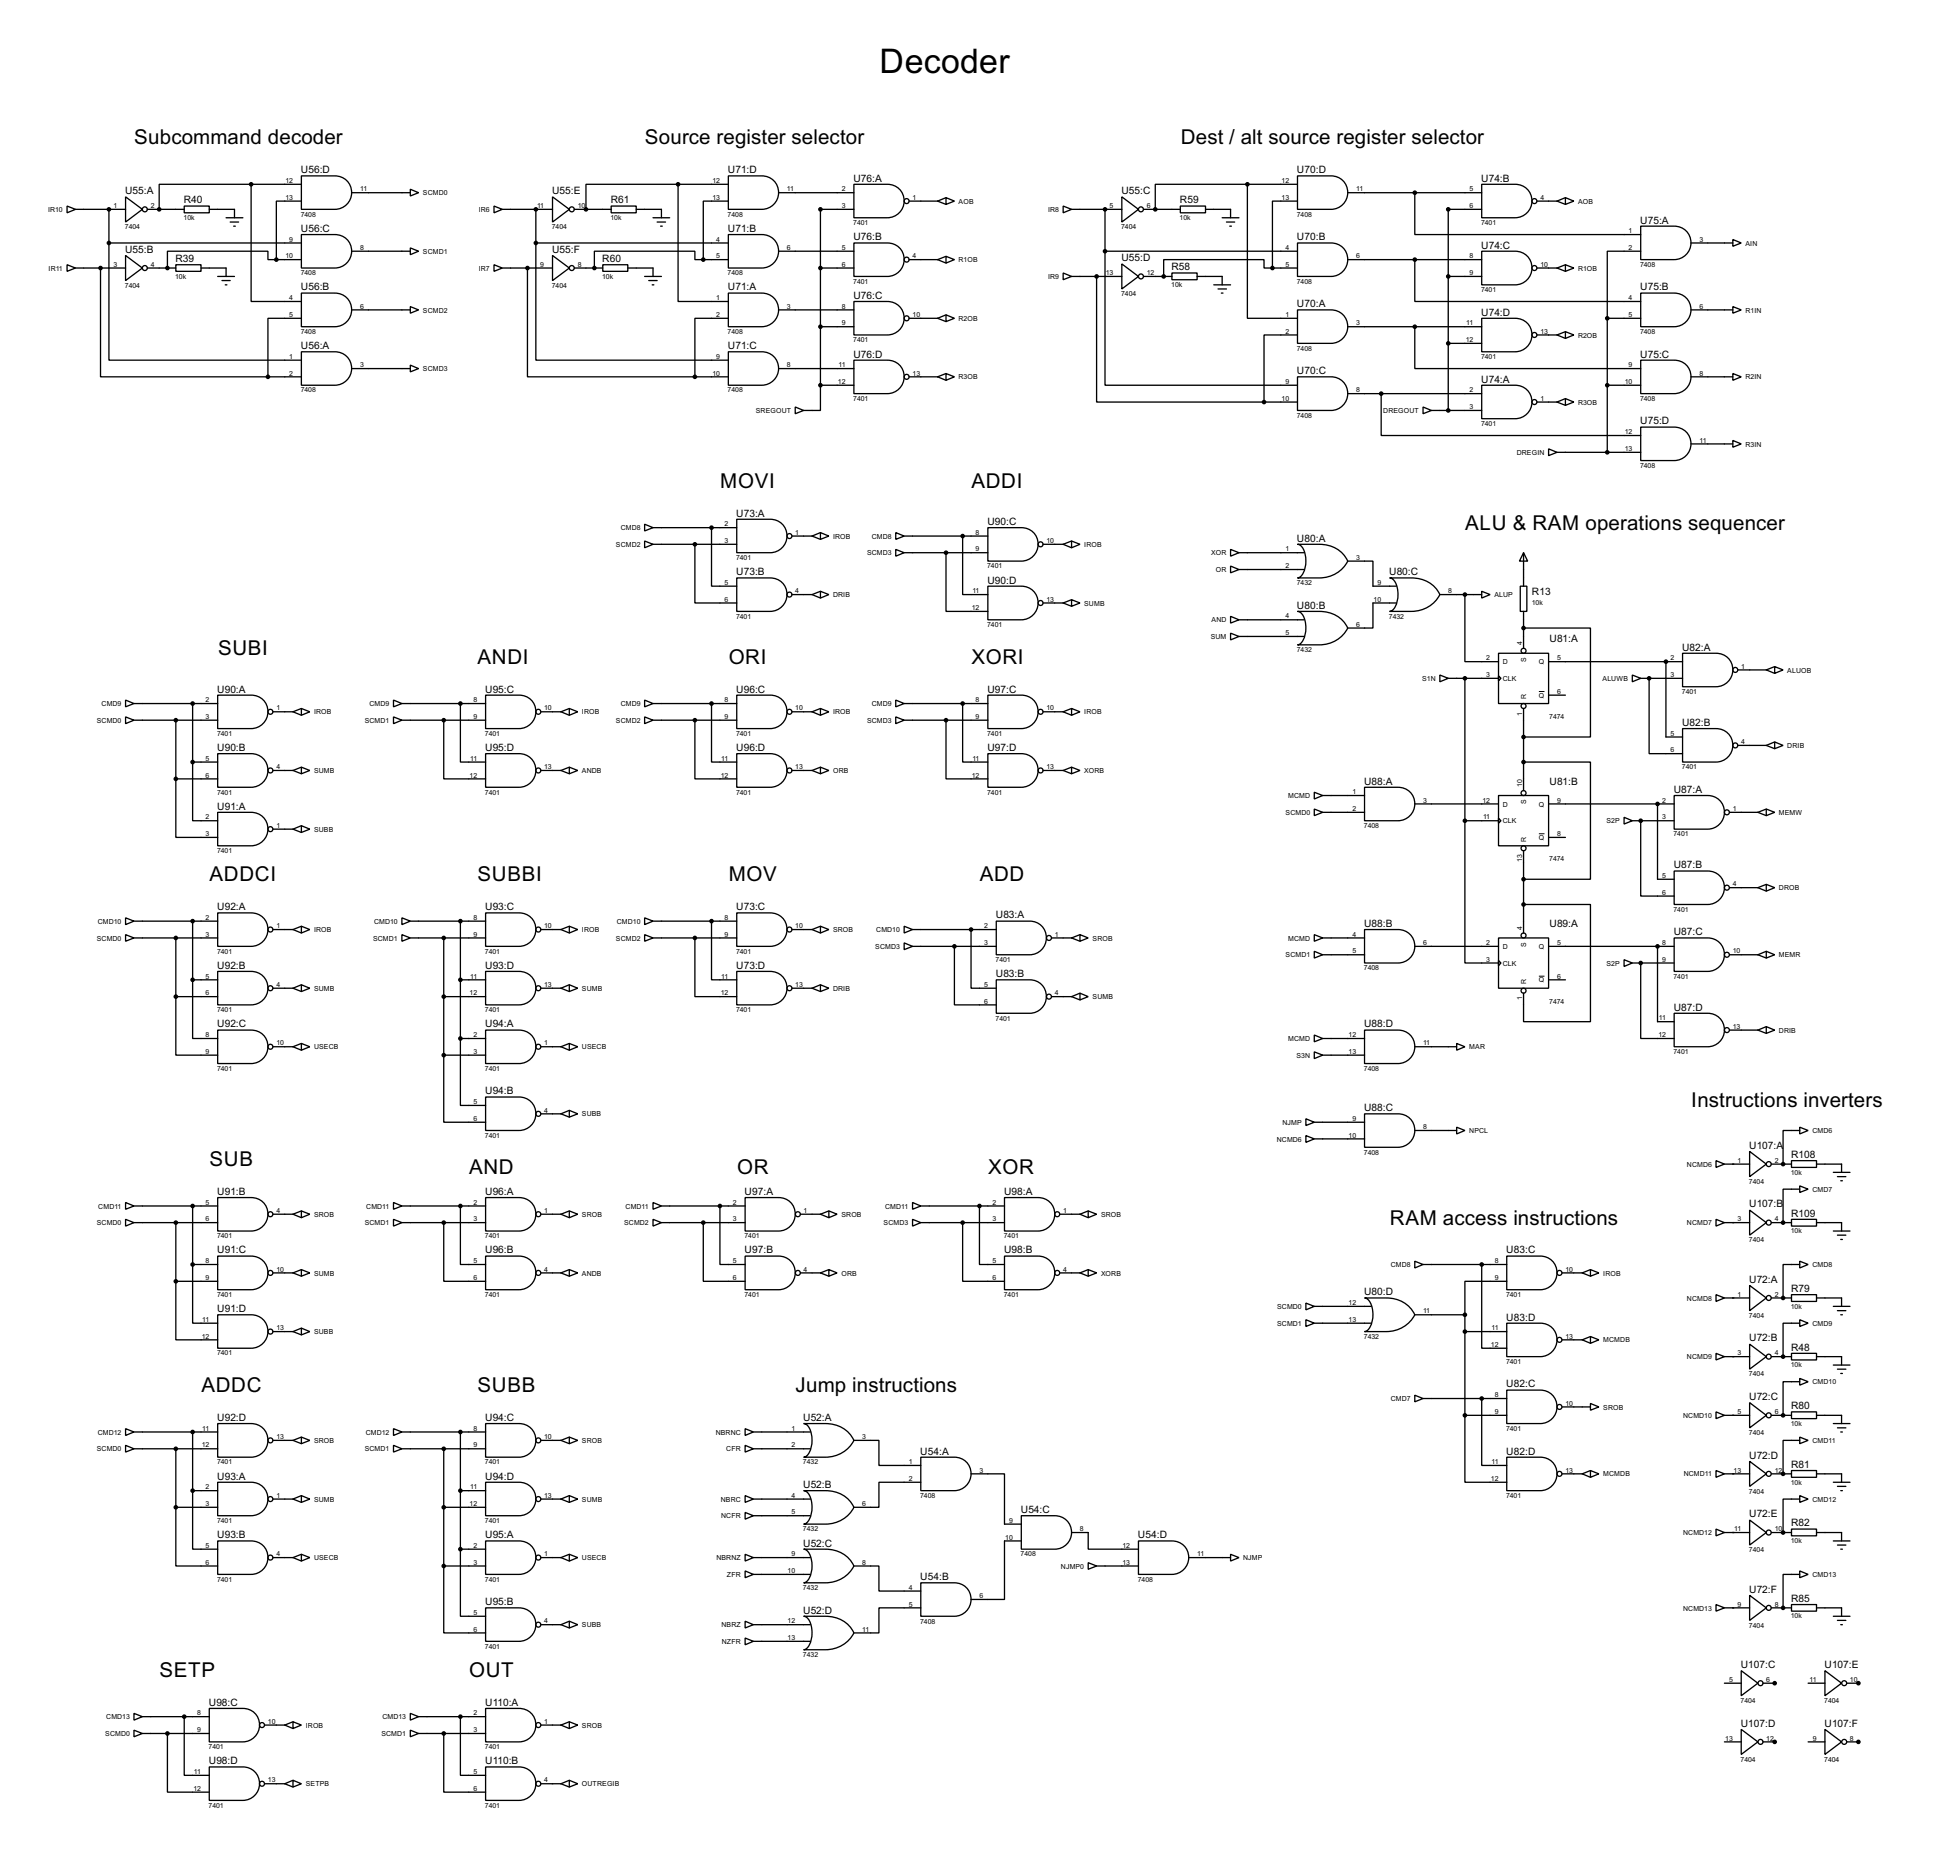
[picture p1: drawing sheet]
<svg xmlns="http://www.w3.org/2000/svg" width="594mm" height="569mm" viewBox="0 0 594 569" stroke-linecap="round" stroke-linejoin="round" font-family="sans-serif">
<defs><g id="words">
<text font-size="11.5" x="266.9" y="22.1">Decoder</text>
<g font-size="7">
<text x="40.8" y="43.8">Subcommand decoder</text>
<text x="195.7" y="43.8">Source register selector</text>
<text x="358.3" y="43.8">Dest / alt source register selector</text>
<text x="218.6" y="148">MOVI</text>
<text x="294.8" y="148">ADDI</text>
<text x="444.6" y="160.7">ALU &amp; RAM operations sequencer</text>
<text x="66.2" y="198.8">SUBI</text>
<text x="144.9" y="201.3">ANDI</text>
<text x="221.1" y="201.3">ORI</text>
<text x="294.8" y="201.3">XORI</text>
<text x="63.6" y="267.4">ADDCI</text>
<text x="144.9" y="267.4">SUBBI</text>
<text x="221.1" y="267.4">MOV</text>
<text x="297.3" y="267.4">ADD</text>
<text x="513.2" y="335.9">Instructions inverters</text>
<text x="63.6" y="353.7">SUB</text>
<text x="142.4" y="356.3">AND</text>
<text x="223.7" y="356.3">OR</text>
<text x="299.9" y="356.3">XOR</text>
<text x="421.8" y="371.5">RAM access instructions</text>
<text x="61.1" y="422.3">ADDC</text>
<text x="144.9" y="422.3">SUBB</text>
<text x="241.4" y="422.3">Jump instructions</text>
<text x="48.4" y="508.7">SETP</text>
<text x="142.4" y="508.7">OUT</text>
</g>
<g font-size="3.5">
<text x="91.3" y="52.6">U56:D</text>
<text x="220.9" y="52.6">U71:D</text>
<text x="393.6" y="52.6">U70:D</text>
<text x="38" y="58.9">U55:A</text>
<text x="167.5" y="58.9">U55:E</text>
<text x="259" y="55.1">U76:A</text>
<text x="340.3" y="58.9">U55:C</text>
<text x="449.5" y="55.1">U74:B</text>
<text x="55.8" y="61.7">R40</text>
<text x="185.3" y="61.7">R61</text>
<text x="358" y="61.7">R59</text>
<text x="91.3" y="70.4">U56:C</text>
<text x="220.9" y="70.4">U71:B</text>
<text x="497.7" y="67.8">U75:A</text>
<text x="38" y="76.7">U55:B</text>
<text x="167.5" y="76.7">U55:F</text>
<text x="259" y="72.9">U76:B</text>
<text x="393.6" y="72.9">U70:B</text>
<text x="449.5" y="75.4">U74:C</text>
<text x="53.2" y="79.5">R39</text>
<text x="182.8" y="79.5">R60</text>
<text x="340.3" y="79.2">U55:D</text>
<text x="355.5" y="82">R58</text>
<text x="91.3" y="88.1">U56:B</text>
<text x="220.9" y="88.1">U71:A</text>
<text x="497.7" y="88.1">U75:B</text>
<text x="259" y="90.7">U76:C</text>
<text x="393.6" y="93.2">U70:A</text>
<text x="449.5" y="95.8">U74:D</text>
<text x="91.3" y="105.9">U56:A</text>
<text x="220.9" y="105.9">U71:C</text>
<text x="259" y="108.5">U76:D</text>
<text x="393.6" y="113.5">U70:C</text>
<text x="497.7" y="108.5">U75:C</text>
<text x="449.5" y="116.1">U74:A</text>
<text x="497.7" y="128.8">U75:D</text>
<text x="223.4" y="156.7">U73:A</text>
<text x="299.6" y="159.3">U90:C</text>
<text x="393.6" y="164.3">U80:A</text>
<text x="223.4" y="174.5">U73:B</text>
<text x="299.6" y="177">U90:D</text>
<text x="421.5" y="174.5">U80:C</text>
<text x="393.6" y="184.7">U80:B</text>
<text x="464.9" y="180.5">R13</text>
<text x="470.2" y="194.8">U81:A</text>
<text x="510.4" y="197.4">U82:A</text>
<text x="65.9" y="210.1">U90:A</text>
<text x="147.2" y="210.1">U95:C</text>
<text x="223.4" y="210.1">U96:C</text>
<text x="299.6" y="210.1">U97:C</text>
<text x="510.4" y="220.2">U82:B</text>
<text x="65.9" y="227.8">U90:B</text>
<text x="147.2" y="227.8">U95:D</text>
<text x="223.4" y="227.8">U96:D</text>
<text x="299.6" y="227.8">U97:D</text>
<text x="413.9" y="238">U88:A</text>
<text x="470.2" y="238">U81:B</text>
<text x="65.9" y="245.6">U91:A</text>
<text x="507.9" y="240.5">U87:A</text>
<text x="507.9" y="263.4">U87:B</text>
<text x="65.9" y="276.1">U92:A</text>
<text x="147.2" y="276.1">U93:C</text>
<text x="223.4" y="276.1">U73:C</text>
<text x="302.2" y="278.6">U83:A</text>
<text x="413.9" y="281.2">U88:B</text>
<text x="470.2" y="281.2">U89:A</text>
<text x="507.9" y="283.7">U87:C</text>
<text x="65.9" y="293.9">U92:B</text>
<text x="147.2" y="293.9">U93:D</text>
<text x="223.4" y="293.9">U73:D</text>
<text x="302.2" y="296.4">U83:B</text>
<text x="65.9" y="311.7">U92:C</text>
<text x="147.2" y="311.7">U94:A</text>
<text x="413.9" y="311.7">U88:D</text>
<text x="507.9" y="306.6">U87:D</text>
<text x="147.2" y="332">U94:B</text>
<text x="413.9" y="337.1">U88:C</text>
<text x="530.8" y="348.5">U107:A</text>
<text x="543.5" y="351.3">R108</text>
<text x="65.9" y="362.5">U91:B</text>
<text x="147.2" y="362.5">U96:A</text>
<text x="226" y="362.5">U97:A</text>
<text x="304.7" y="362.5">U98:A</text>
<text x="530.8" y="366.3">U107:B</text>
<text x="543.5" y="369">R109</text>
<text x="65.9" y="380.2">U91:C</text>
<text x="147.2" y="380.2">U96:B</text>
<text x="226" y="380.2">U97:B</text>
<text x="304.7" y="380.2">U98:B</text>
<text x="457.1" y="380.2">U83:C</text>
<text x="530.8" y="389.1">U72:A</text>
<text x="413.9" y="392.9">U80:D</text>
<text x="543.5" y="391.9">R79</text>
<text x="65.9" y="398">U91:D</text>
<text x="457.1" y="400.6">U83:D</text>
<text x="530.8" y="406.9">U72:B</text>
<text x="543.5" y="409.7">R48</text>
<text x="457.1" y="420.9">U82:C</text>
<text x="530.8" y="424.7">U72:C</text>
<text x="65.9" y="431">U92:D</text>
<text x="147.2" y="431">U94:C</text>
<text x="243.7" y="431">U52:A</text>
<text x="543.5" y="427.5">R80</text>
<text x="279.3" y="441.2">U54:A</text>
<text x="457.1" y="441.2">U82:D</text>
<text x="530.8" y="442.5">U72:D</text>
<text x="65.9" y="448.8">U93:A</text>
<text x="147.2" y="448.8">U94:D</text>
<text x="543.5" y="445.3">R81</text>
<text x="243.7" y="451.4">U52:B</text>
<text x="309.8" y="459">U54:C</text>
<text x="530.8" y="460.3">U72:E</text>
<text x="65.9" y="466.6">U93:B</text>
<text x="147.2" y="466.6">U95:A</text>
<text x="345.3" y="466.6">U54:D</text>
<text x="543.5" y="463">R82</text>
<text x="243.7" y="469.1">U52:C</text>
<text x="279.3" y="479.3">U54:B</text>
<text x="530.8" y="483.1">U72:F</text>
<text x="543.5" y="485.9">R85</text>
<text x="147.2" y="486.9">U95:B</text>
<text x="243.7" y="489.5">U52:D</text>
<text x="528.2" y="506">U107:C</text>
<text x="553.6" y="506">U107:E</text>
<text x="63.4" y="517.4">U98:C</text>
<text x="147.2" y="517.4">U110:A</text>
<text x="528.2" y="523.8">U107:D</text>
<text x="553.6" y="523.8">U107:F</text>
<text x="63.4" y="535.2">U98:D</text>
<text x="147.2" y="535.2">U110:B</text>
</g>
<g font-size="2.4">
<text x="86.6" y="55.5">12</text>
<text x="109.3" y="58">11</text>
<text x="128.3" y="59.3">SCMD0</text>
<text x="216.2" y="55.5">12</text>
<text x="238.8" y="58">11</text>
<text x="255.4" y="58">2</text>
<text x="388.9" y="55.5">12</text>
<text x="411.5" y="58">11</text>
<text x="445.9" y="58">5</text>
<text x="14.6" y="64.3">IR10</text>
<text x="34.5" y="63.1">1</text>
<text x="45.8" y="63.1">2</text>
<text x="86.6" y="60.6">13</text>
<text x="91.3" y="65.7">7408</text>
<text x="145.3" y="64.3">IR6</text>
<text x="163" y="63.1">11</text>
<text x="175.3" y="63.1">10</text>
<text x="216.2" y="60.6">13</text>
<text x="220.8" y="65.7">7408</text>
<text x="255.4" y="63.1">3</text>
<text x="276.9" y="60.6">1</text>
<text x="290.9" y="61.8">AOB</text>
<text x="318" y="64.3">IR8</text>
<text x="336.7" y="63.1">5</text>
<text x="348" y="63.1">6</text>
<text x="388.9" y="60.6">13</text>
<text x="393.5" y="65.7">7408</text>
<text x="445.9" y="63.1">6</text>
<text x="467.4" y="60.6">4</text>
<text x="478.8" y="61.8">AOB</text>
<text x="37.9" y="69.6">7404</text>
<text x="55.7" y="66.8">10k</text>
<text x="167.5" y="69.6">7404</text>
<text x="185.3" y="66.8">10k</text>
<text x="258.9" y="68.3">7401</text>
<text x="340.2" y="69.6">7404</text>
<text x="358" y="66.8">10k</text>
<text x="449.4" y="68.3">7401</text>
<text x="494.2" y="70.7">1</text>
<text x="87.8" y="73.3">9</text>
<text x="109.3" y="75.8">8</text>
<text x="128.3" y="77">SCMD1</text>
<text x="217.3" y="73.3">4</text>
<text x="238.8" y="75.8">6</text>
<text x="255.4" y="75.8">5</text>
<text x="390.1" y="75.8">4</text>
<text x="494.2" y="75.8">2</text>
<text x="515.7" y="73.3">3</text>
<text x="529.6" y="74.5">AIN</text>
<text x="14.7" y="82.1">IR11</text>
<text x="34.5" y="80.9">3</text>
<text x="45.8" y="80.9">4</text>
<text x="86.6" y="78.3">10</text>
<text x="91.3" y="83.5">7408</text>
<text x="145.3" y="82.1">IR7</text>
<text x="164" y="80.9">9</text>
<text x="175.3" y="80.9">8</text>
<text x="217.3" y="78.3">5</text>
<text x="220.8" y="83.5">7408</text>
<text x="255.4" y="80.9">6</text>
<text x="276.9" y="78.3">4</text>
<text x="290.9" y="79.6">R1OB</text>
<text x="335.6" y="83.4">13</text>
<text x="348" y="83.4">12</text>
<text x="390.1" y="80.9">5</text>
<text x="411.5" y="78.3">6</text>
<text x="445.9" y="78.3">8</text>
<text x="445.9" y="83.4">9</text>
<text x="467.4" y="80.9">10</text>
<text x="478.8" y="82.1">R1OB</text>
<text x="497.7" y="81">7408</text>
<text x="37.9" y="87.3">7404</text>
<text x="53.2" y="84.5">10k</text>
<text x="167.5" y="87.3">7404</text>
<text x="182.7" y="84.5">10k</text>
<text x="258.9" y="86.1">7401</text>
<text x="318" y="84.7">IR9</text>
<text x="340.2" y="89.8">7404</text>
<text x="355.4" y="87">10k</text>
<text x="393.5" y="86.1">7408</text>
<text x="449.4" y="88.6">7401</text>
<text x="87.8" y="91">4</text>
<text x="109.3" y="93.6">6</text>
<text x="128.3" y="94.8">SCMD2</text>
<text x="217.3" y="91">1</text>
<text x="238.8" y="93.6">3</text>
<text x="255.4" y="93.6">8</text>
<text x="494.2" y="91">4</text>
<text x="515.7" y="93.6">6</text>
<text x="529.6" y="94.8">R1IN</text>
<text x="87.8" y="96.2">5</text>
<text x="91.3" y="101.3">7408</text>
<text x="217.3" y="96.2">2</text>
<text x="220.8" y="101.3">7408</text>
<text x="255.4" y="98.7">9</text>
<text x="276.9" y="96.2">10</text>
<text x="290.9" y="97.4">R2OB</text>
<text x="390.1" y="96.2">1</text>
<text x="390.1" y="101.2">2</text>
<text x="411.5" y="98.7">3</text>
<text x="444.9" y="98.7">11</text>
<text x="467.4" y="101.2">13</text>
<text x="494.2" y="96.2">5</text>
<text x="497.7" y="101.3">7408</text>
<text x="258.9" y="103.8">7401</text>
<text x="393.5" y="106.4">7408</text>
<text x="444.8" y="103.7">12</text>
<text x="478.8" y="102.4">R2OB</text>
<text x="87.8" y="108.9">1</text>
<text x="87.8" y="113.9">2</text>
<text x="109.3" y="111.4">3</text>
<text x="128.3" y="112.6">SCMD3</text>
<text x="216.2" y="113.9">10</text>
<text x="217.3" y="108.9">9</text>
<text x="238.8" y="111.4">8</text>
<text x="254.4" y="111.4">11</text>
<text x="276.9" y="113.9">13</text>
<text x="449.4" y="108.9">7401</text>
<text x="494.2" y="111.4">9</text>
<text x="515.7" y="113.9">8</text>
<text x="91.3" y="119.1">7408</text>
<text x="220.8" y="119.1">7408</text>
<text x="254.3" y="116.4">12</text>
<text x="290.9" y="115.1">R3OB</text>
<text x="390.1" y="116.4">9</text>
<text x="411.5" y="119">8</text>
<text x="445.9" y="119">2</text>
<text x="493" y="116.4">10</text>
<text x="529.6" y="115.1">R2IN</text>
<text x="229.3" y="125.3">SREGOUT</text>
<text x="258.9" y="121.6">7401</text>
<text x="388.9" y="121.6">10</text>
<text x="419.7" y="125.3">DREGOUT</text>
<text x="445.9" y="124.1">3</text>
<text x="467.4" y="121.6">1</text>
<text x="478.8" y="122.8">R3OB</text>
<text x="497.7" y="121.6">7408</text>
<text x="393.5" y="126.7">7408</text>
<text x="449.4" y="129.2">7401</text>
<text x="493" y="131.7">12</text>
<text x="493" y="136.8">13</text>
<text x="515.7" y="134.3">11</text>
<text x="529.6" y="135.5">R3IN</text>
<text x="460.2" y="138">DREGIN</text>
<text x="497.7" y="141.9">7408</text>
<text x="188.3" y="160.9">CMD8</text>
<text x="219.9" y="159.7">2</text>
<text x="186.9" y="165.9">SCMD2</text>
<text x="219.9" y="164.7">3</text>
<text x="241.3" y="162.2">1</text>
<text x="252.8" y="163.4">IROB</text>
<text x="264.5" y="163.4">CMD8</text>
<text x="296.1" y="162.2">8</text>
<text x="296.1" y="167.2">9</text>
<text x="317.5" y="164.7">10</text>
<text x="329" y="165.9">IROB</text>
<text x="390.1" y="167.2">1</text>
<text x="223.4" y="169.9">7401</text>
<text x="263.1" y="168.5">SCMD3</text>
<text x="299.6" y="172.4">7401</text>
<text x="367.5" y="168.5">XOR</text>
<text x="368.9" y="173.6">OR</text>
<text x="390.1" y="172.4">2</text>
<text x="411.5" y="169.8">3</text>
<text x="219.9" y="177.4">5</text>
<text x="241.3" y="179.9">4</text>
<text x="295.1" y="179.9">11</text>
<text x="393.5" y="177.5">7432</text>
<text x="418" y="177.4">9</text>
<text x="439.5" y="179.9">8</text>
<text x="219.9" y="182.5">6</text>
<text x="252.8" y="181.2">DRIB</text>
<text x="294.9" y="185.1">12</text>
<text x="317.5" y="182.5">13</text>
<text x="329" y="183.7">SUMB</text>
<text x="416.8" y="182.5">10</text>
<text x="453.4" y="181.2">ALUP</text>
<text x="464.8" y="183.4">10k</text>
<text x="223.4" y="187.7">7401</text>
<text x="299.6" y="190.2">7401</text>
<text x="367.6" y="188.8">AND</text>
<text x="390.1" y="187.6">4</text>
<text x="411.5" y="190.1">6</text>
<text x="421.5" y="187.7">7432</text>
<text x="367.4" y="193.9">SUM</text>
<text x="390.1" y="192.6">5</text>
<text x="393.5" y="197.8">7432</text>
<text x="461.9" y="195.6" transform="rotate(-90 461.9 195.6)">4</text>
<text x="451" y="200.3">2</text>
<text x="456" y="201.5">D</text>
<text x="463.1" y="200.8" transform="rotate(-90 463.1 200.8)">S</text>
<text x="467" y="201.5">Q</text>
<text x="472.5" y="200.3">5</text>
<text x="506.9" y="200.3">2</text>
<text x="528.4" y="202.8">1</text>
<text x="431.5" y="206.6">S1N</text>
<text x="451" y="205.3">3</text>
<text x="456" y="206.6">CLK</text>
<text x="486.3" y="206.6">ALUWB</text>
<text x="506.9" y="205.3">3</text>
<text x="542.3" y="204">ALUOB</text>
<text x="30.8" y="214.2">CMD9</text>
<text x="62.4" y="213">2</text>
<text x="83.9" y="215.5">1</text>
<text x="112.1" y="214.2">CMD9</text>
<text x="143.7" y="213">8</text>
<text x="165.1" y="215.5">10</text>
<text x="188.3" y="214.2">CMD9</text>
<text x="219.9" y="213">8</text>
<text x="241.3" y="215.5">10</text>
<text x="264.5" y="214.2">CMD9</text>
<text x="296.1" y="213">8</text>
<text x="317.5" y="215.5">10</text>
<text x="463.1" y="212.1" transform="rotate(-90 463.1 212.1)">R</text>
<text x="467" y="211.7">Q</text>
<text x="472.5" y="210.5">6</text>
<text x="510.4" y="210.5">7401</text>
<text x="29.4" y="219.3">SCMD0</text>
<text x="62.4" y="218.1">3</text>
<text x="95.3" y="216.7">IROB</text>
<text x="110.7" y="219.3">SCMD1</text>
<text x="143.7" y="218.1">9</text>
<text x="176.6" y="216.7">IROB</text>
<text x="186.9" y="219.3">SCMD2</text>
<text x="219.9" y="218.1">9</text>
<text x="252.8" y="216.7">IROB</text>
<text x="263.1" y="219.3">SCMD3</text>
<text x="296.1" y="218.1">9</text>
<text x="329" y="216.7">IROB</text>
<text x="461.9" y="217.1" transform="rotate(-90 461.9 217.1)">1</text>
<text x="470.1" y="218.1">7474</text>
<text x="65.9" y="223.2">7401</text>
<text x="147.2" y="223.2">7401</text>
<text x="223.4" y="223.2">7401</text>
<text x="299.6" y="223.2">7401</text>
<text x="506.9" y="223.2">5</text>
<text x="528.4" y="225.7">4</text>
<text x="542.3" y="226.9">DRIB</text>
<text x="62.4" y="230.8">5</text>
<text x="83.9" y="233.3">4</text>
<text x="142.7" y="230.8">11</text>
<text x="165.1" y="233.3">13</text>
<text x="218.9" y="230.8">11</text>
<text x="241.3" y="233.3">13</text>
<text x="295.1" y="230.8">11</text>
<text x="317.5" y="233.3">13</text>
<text x="506.9" y="228.2">6</text>
<text x="510.4" y="233.4">7401</text>
<text x="62.4" y="235.9">6</text>
<text x="95.3" y="234.5">SUMB</text>
<text x="142.5" y="235.9">12</text>
<text x="176.6" y="234.5">ANDB</text>
<text x="218.7" y="235.9">12</text>
<text x="252.8" y="234.5">ORB</text>
<text x="294.9" y="235.9">12</text>
<text x="329" y="234.5">XORB</text>
<text x="461.9" y="238.8" transform="rotate(-90 461.9 238.8)">10</text>
<text x="65.9" y="241">7401</text>
<text x="147.2" y="241">7401</text>
<text x="223.4" y="241">7401</text>
<text x="299.6" y="241">7401</text>
<text x="390.9" y="242.1">MCMD</text>
<text x="410.4" y="240.9">1</text>
<text x="431.8" y="243.5">3</text>
<text x="449.9" y="243.5">12</text>
<text x="456" y="244.7">D</text>
<text x="463.1" y="244" transform="rotate(-90 463.1 244)">S</text>
<text x="467" y="244.7">Q</text>
<text x="472.5" y="243.5">9</text>
<text x="504.4" y="243.5">2</text>
<text x="62.4" y="248.6">2</text>
<text x="83.9" y="251.1">1</text>
<text x="390.1" y="247.2">SCMD0</text>
<text x="410.4" y="246">2</text>
<text x="413.9" y="251.2">7408</text>
<text x="450" y="248.6">11</text>
<text x="456" y="249.8">CLK</text>
<text x="487.5" y="249.8">S2P</text>
<text x="504.4" y="248.6">3</text>
<text x="525.8" y="246">1</text>
<text x="539.8" y="247.2">MEMW</text>
<text x="62.4" y="253.6">3</text>
<text x="95.3" y="252.3">SUBB</text>
<text x="463.1" y="255.3" transform="rotate(-90 463.1 255.3)">R</text>
<text x="467" y="254.8">Q</text>
<text x="472.5" y="253.6">8</text>
<text x="507.8" y="253.7">7401</text>
<text x="65.9" y="258.8">7401</text>
<text x="461.9" y="261.4" transform="rotate(-90 461.9 261.4)">13</text>
<text x="470.1" y="261.3">7474</text>
<text x="504.4" y="266.3">5</text>
<text x="525.8" y="268.9">4</text>
<text x="504.4" y="271.4">6</text>
<text x="539.8" y="270.1">DROB</text>
<text x="29.7" y="280.2">CMD10</text>
<text x="62.4" y="279">2</text>
<text x="83.9" y="281.6">1</text>
<text x="113.5" y="280.2">CMD10</text>
<text x="143.7" y="279">8</text>
<text x="165.1" y="281.6">10</text>
<text x="187.2" y="280.2">CMD10</text>
<text x="219.9" y="279">8</text>
<text x="241.3" y="281.6">10</text>
<text x="298.6" y="281.6">2</text>
<text x="461.9" y="282" transform="rotate(-90 461.9 282)">4</text>
<text x="507.8" y="276.6">7401</text>
<text x="29.4" y="285.3">SCMD0</text>
<text x="62.4" y="284.1">3</text>
<text x="95.3" y="282.8">IROB</text>
<text x="113.2" y="285.3">SCMD1</text>
<text x="143.7" y="284.1">9</text>
<text x="176.6" y="282.8">IROB</text>
<text x="186.9" y="285.3">SCMD2</text>
<text x="219.9" y="284.1">9</text>
<text x="252.8" y="282.8">SROB</text>
<text x="265.6" y="287.9">SCMD3</text>
<text x="265.9" y="282.8">CMD10</text>
<text x="298.6" y="286.7">3</text>
<text x="320.1" y="284.1">1</text>
<text x="331.5" y="285.3">SROB</text>
<text x="390.9" y="285.3">MCMD</text>
<text x="410.4" y="284.1">4</text>
<text x="431.8" y="286.7">6</text>
<text x="451" y="286.7">2</text>
<text x="456" y="287.9">D</text>
<text x="463.1" y="287.2" transform="rotate(-90 463.1 287.2)">S</text>
<text x="467" y="287.9">Q</text>
<text x="472.5" y="286.7">5</text>
<text x="504.4" y="286.7">8</text>
<text x="65.9" y="289.3">7401</text>
<text x="147.2" y="289.3">7401</text>
<text x="223.4" y="289.3">7401</text>
<text x="302.1" y="291.8">7401</text>
<text x="390.1" y="290.4">SCMD1</text>
<text x="410.4" y="289.2">5</text>
<text x="451" y="291.7">3</text>
<text x="456" y="292.9">CLK</text>
<text x="487.5" y="292.9">S2P</text>
<text x="504.4" y="291.7">9</text>
<text x="525.8" y="289.2">10</text>
<text x="539.8" y="290.4">MEMR</text>
<text x="62.4" y="296.8">5</text>
<text x="83.9" y="299.4">4</text>
<text x="142.7" y="296.8">11</text>
<text x="165.1" y="299.4">13</text>
<text x="218.9" y="296.8">11</text>
<text x="241.3" y="299.4">13</text>
<text x="298.6" y="299.4">5</text>
<text x="413.9" y="294.3">7408</text>
<text x="463.1" y="298.4" transform="rotate(-90 463.1 298.4)">R</text>
<text x="467" y="298">Q</text>
<text x="472.5" y="296.8">6</text>
<text x="507.8" y="296.9">7401</text>
<text x="62.4" y="301.9">6</text>
<text x="95.3" y="300.6">SUMB</text>
<text x="142.5" y="301.9">12</text>
<text x="176.6" y="300.6">SUMB</text>
<text x="218.7" y="301.9">12</text>
<text x="252.8" y="300.6">DRIB</text>
<text x="298.6" y="304.4">6</text>
<text x="320.1" y="301.9">4</text>
<text x="331.5" y="303.1">SUMB</text>
<text x="461.9" y="303.4" transform="rotate(-90 461.9 303.4)">1</text>
<text x="470.1" y="304.5">7474</text>
<text x="65.9" y="307">7401</text>
<text x="147.2" y="307">7401</text>
<text x="223.4" y="307">7401</text>
<text x="302.1" y="309.6">7401</text>
<text x="503.4" y="309.5">11</text>
<text x="62.4" y="314.6">8</text>
<text x="83.9" y="317.1">10</text>
<text x="143.7" y="314.6">2</text>
<text x="165.1" y="317.1">1</text>
<text x="390.9" y="315.8">MCMD</text>
<text x="409.2" y="314.6">12</text>
<text x="431.8" y="317.1">11</text>
<text x="503.2" y="314.6">12</text>
<text x="525.8" y="312.1">13</text>
<text x="539.8" y="313.3">DRIB</text>
<text x="62.4" y="319.7">9</text>
<text x="95.3" y="318.3">USECB</text>
<text x="143.7" y="319.7">3</text>
<text x="176.6" y="318.3">USECB</text>
<text x="393.4" y="320.9">S3N</text>
<text x="409.2" y="319.7">13</text>
<text x="445.8" y="318.3">MAR</text>
<text x="507.8" y="319.7">7401</text>
<text x="65.9" y="324.8">7401</text>
<text x="147.2" y="324.8">7401</text>
<text x="413.9" y="324.8">7408</text>
<text x="143.7" y="334.9">5</text>
<text x="143.7" y="340">6</text>
<text x="165.1" y="337.5">4</text>
<text x="176.6" y="338.7">SUBB</text>
<text x="389.1" y="341.2">NJMP</text>
<text x="410.4" y="340">9</text>
<text x="147.2" y="345.1">7401</text>
<text x="387.4" y="346.3">NCMD6</text>
<text x="409.2" y="345.1">10</text>
<text x="431.8" y="342.5">8</text>
<text x="445.8" y="343.7">NPCL</text>
<text x="550" y="343.7">CMD6</text>
<text x="413.9" y="350.2">7408</text>
<text x="511.9" y="353.9">NCMD6</text>
<text x="527.2" y="352.7">1</text>
<text x="538.5" y="352.7">2</text>
<text x="530.7" y="359.1">7404</text>
<text x="543.4" y="356.3">10k</text>
<text x="62.4" y="365.4">5</text>
<text x="143.7" y="365.4">2</text>
<text x="222.4" y="365.4">2</text>
<text x="301.2" y="365.4">2</text>
<text x="550" y="361.5">CMD7</text>
<text x="29.4" y="371.7">SCMD0</text>
<text x="29.8" y="366.6">CMD11</text>
<text x="62.4" y="370.4">6</text>
<text x="83.9" y="367.9">4</text>
<text x="95.3" y="369.1">SROB</text>
<text x="110.7" y="371.7">SCMD1</text>
<text x="111.1" y="366.6">CMD11</text>
<text x="143.7" y="370.4">3</text>
<text x="165.1" y="367.9">1</text>
<text x="176.6" y="369.1">SROB</text>
<text x="189.4" y="371.7">SCMD2</text>
<text x="189.8" y="366.6">CMD11</text>
<text x="222.4" y="370.4">3</text>
<text x="243.9" y="367.9">1</text>
<text x="255.3" y="369.1">SROB</text>
<text x="268.1" y="371.7">SCMD3</text>
<text x="268.6" y="366.6">CMD11</text>
<text x="301.2" y="370.4">3</text>
<text x="322.6" y="367.9">1</text>
<text x="334.1" y="369.1">SROB</text>
<text x="511.9" y="371.7">NCMD7</text>
<text x="527.2" y="370.4">3</text>
<text x="538.5" y="370.4">4</text>
<text x="65.9" y="375.6">7401</text>
<text x="147.2" y="375.6">7401</text>
<text x="225.9" y="375.6">7401</text>
<text x="304.6" y="375.6">7401</text>
<text x="530.7" y="376.9">7404</text>
<text x="543.4" y="374.1">10k</text>
<text x="62.4" y="383.1">8</text>
<text x="143.7" y="383.1">5</text>
<text x="222.4" y="383.1">5</text>
<text x="301.2" y="383.1">5</text>
<text x="453.6" y="383.1">8</text>
<text x="62.4" y="388.3">9</text>
<text x="83.9" y="385.7">10</text>
<text x="95.3" y="386.9">SUMB</text>
<text x="143.7" y="388.3">6</text>
<text x="165.1" y="385.7">4</text>
<text x="176.6" y="386.9">ANDB</text>
<text x="222.4" y="388.3">6</text>
<text x="243.9" y="385.7">4</text>
<text x="255.3" y="386.9">ORB</text>
<text x="301.2" y="388.3">6</text>
<text x="322.6" y="385.7">4</text>
<text x="334.1" y="386.9">XORB</text>
<text x="422" y="384.4">CMD8</text>
<text x="453.6" y="388.3">9</text>
<text x="475" y="385.7">10</text>
<text x="486.5" y="386.9">IROB</text>
<text x="550" y="384.4">CMD8</text>
<text x="65.9" y="393.4">7401</text>
<text x="147.2" y="393.4">7401</text>
<text x="225.9" y="393.4">7401</text>
<text x="304.6" y="393.4">7401</text>
<text x="409.2" y="395.8">12</text>
<text x="457" y="393.4">7401</text>
<text x="511.9" y="394.5">NCMD8</text>
<text x="527.2" y="393.3">1</text>
<text x="538.5" y="393.3">2</text>
<text x="61.4" y="401">11</text>
<text x="387.5" y="397.1">SCMD0</text>
<text x="409.2" y="401">13</text>
<text x="431.8" y="398.4">11</text>
<text x="530.7" y="399.8">7404</text>
<text x="543.4" y="397">10k</text>
<text x="61.2" y="406">12</text>
<text x="83.9" y="403.5">13</text>
<text x="95.3" y="404.7">SUBB</text>
<text x="387.5" y="402.2">SCMD1</text>
<text x="413.9" y="406.1">7432</text>
<text x="452.6" y="403.5">11</text>
<text x="475" y="406">13</text>
<text x="486.5" y="407.2">MCMDB</text>
<text x="550" y="402.2">CMD9</text>
<text x="65.9" y="411.2">7401</text>
<text x="452.4" y="408.6">12</text>
<text x="457" y="413.7">7401</text>
<text x="511.9" y="412.3">NCMD9</text>
<text x="527.2" y="411.1">3</text>
<text x="538.5" y="411.1">4</text>
<text x="530.7" y="417.5">7404</text>
<text x="543.4" y="414.7">10k</text>
<text x="550" y="419.9">CMD10</text>
<text x="422" y="425">CMD7</text>
<text x="453.6" y="423.8">8</text>
<text x="453.6" y="428.9">9</text>
<text x="475" y="426.4">10</text>
<text x="486.5" y="427.6">SROB</text>
<text x="510.7" y="430.1">NCMD10</text>
<text x="527.2" y="428.9">5</text>
<text x="538.5" y="428.9">6</text>
<text x="29.7" y="435.2">CMD12</text>
<text x="61.4" y="434">11</text>
<text x="83.9" y="436.5">13</text>
<text x="95.3" y="437.7">SROB</text>
<text x="111" y="435.2">CMD12</text>
<text x="143.7" y="434">8</text>
<text x="165.1" y="436.5">10</text>
<text x="176.6" y="437.7">SROB</text>
<text x="217.2" y="435.2">NBRNC</text>
<text x="240.2" y="434">1</text>
<text x="261.7" y="436.5">3</text>
<text x="457" y="434">7401</text>
<text x="530.7" y="435.3">7404</text>
<text x="543.4" y="432.5">10k</text>
<text x="550" y="437.7">CMD11</text>
<text x="29.4" y="440.3">SCMD0</text>
<text x="61.2" y="439.1">12</text>
<text x="110.7" y="440.3">SCMD1</text>
<text x="143.7" y="439.1">9</text>
<text x="220.4" y="440.3">CFR</text>
<text x="240.2" y="439.1">2</text>
<text x="65.9" y="444.2">7401</text>
<text x="147.2" y="444.2">7401</text>
<text x="243.7" y="444.2">7432</text>
<text x="275.8" y="444.1">1</text>
<text x="275.8" y="449.2">2</text>
<text x="297.2" y="446.7">3</text>
<text x="452.4" y="449.2">12</text>
<text x="452.6" y="444.1">11</text>
<text x="475" y="446.7">13</text>
<text x="486.5" y="447.9">MCMDB</text>
<text x="510.9" y="447.9">NCMD11</text>
<text x="526.1" y="446.7">13</text>
<text x="538.5" y="446.7">12</text>
<text x="62.4" y="451.8">2</text>
<text x="83.9" y="454.3">1</text>
<text x="95.3" y="455.5">SUMB</text>
<text x="142.7" y="451.8">11</text>
<text x="165.1" y="454.3">13</text>
<text x="176.6" y="455.5">SUMB</text>
<text x="218.7" y="455.5">NBRC</text>
<text x="240.2" y="454.3">4</text>
<text x="279.2" y="454.4">7408</text>
<text x="457" y="454.4">7401</text>
<text x="530.7" y="453.1">7404</text>
<text x="543.4" y="450.3">10k</text>
<text x="550" y="455.5">CMD12</text>
<text x="62.4" y="456.8">3</text>
<text x="65.9" y="462">7401</text>
<text x="142.5" y="456.8">12</text>
<text x="147.2" y="462">7401</text>
<text x="218.8" y="460.6">NCFR</text>
<text x="240.2" y="459.4">5</text>
<text x="261.7" y="456.8">6</text>
<text x="306.2" y="461.9">9</text>
<text x="243.7" y="464.5">7432</text>
<text x="305.1" y="467">10</text>
<text x="327.7" y="464.5">8</text>
<text x="510.7" y="465.7">NCMD12</text>
<text x="526.2" y="464.5">11</text>
<text x="538.5" y="464.5">10</text>
<text x="62.4" y="469.5">5</text>
<text x="83.9" y="472.1">4</text>
<text x="95.3" y="473.3">USECB</text>
<text x="143.7" y="469.5">2</text>
<text x="165.1" y="472.1">1</text>
<text x="176.6" y="473.3">USECB</text>
<text x="217.4" y="473.3">NBRNZ</text>
<text x="240.2" y="472.1">9</text>
<text x="309.7" y="472.1">7408</text>
<text x="340.6" y="469.5">12</text>
<text x="363.3" y="472.1">11</text>
<text x="377.2" y="473.3">NJMP</text>
<text x="530.7" y="470.9">7404</text>
<text x="543.4" y="468.1">10k</text>
<text x="62.4" y="474.6">6</text>
<text x="65.9" y="479.8">7401</text>
<text x="143.7" y="474.6">3</text>
<text x="147.2" y="479.8">7401</text>
<text x="220.6" y="478.4">ZFR</text>
<text x="239" y="477.2">10</text>
<text x="261.7" y="474.6">8</text>
<text x="321.9" y="475.8">NJMP0</text>
<text x="340.6" y="474.6">13</text>
<text x="345.3" y="479.8">7408</text>
<text x="550" y="478.4">CMD13</text>
<text x="243.7" y="482.3">7432</text>
<text x="275.8" y="482.2">4</text>
<text x="297.2" y="484.8">6</text>
<text x="143.7" y="489.9">5</text>
<text x="275.8" y="487.3">5</text>
<text x="510.7" y="488.5">NCMD13</text>
<text x="527.2" y="487.3">9</text>
<text x="538.5" y="487.3">8</text>
<text x="543.4" y="490.9">10k</text>
<text x="143.7" y="494.9">6</text>
<text x="165.1" y="492.4">4</text>
<text x="176.6" y="493.6">SUBB</text>
<text x="218.9" y="493.6">NBRZ</text>
<text x="239" y="492.4">12</text>
<text x="239" y="497.5">13</text>
<text x="261.7" y="494.9">11</text>
<text x="279.2" y="492.5">7408</text>
<text x="530.7" y="493.7">7404</text>
<text x="147.2" y="500.1">7401</text>
<text x="219" y="498.7">NZFR</text>
<text x="243.7" y="502.6">7432</text>
<text x="524.7" y="510.2">5</text>
<text x="536" y="510.2">6</text>
<text x="549.1" y="510.2">11</text>
<text x="561.4" y="510.2">10</text>
<text x="32.2" y="521.5">CMD13</text>
<text x="59.9" y="520.3">8</text>
<text x="116" y="521.5">CMD13</text>
<text x="143.7" y="520.3">2</text>
<text x="528.2" y="516.6">7404</text>
<text x="553.6" y="516.6">7404</text>
<text x="31.9" y="526.6">SCMD0</text>
<text x="59.9" y="525.4">9</text>
<text x="81.3" y="522.9">10</text>
<text x="92.8" y="524.1">IROB</text>
<text x="115.7" y="526.6">SCMD1</text>
<text x="143.7" y="525.4">3</text>
<text x="165.1" y="522.9">1</text>
<text x="176.6" y="524.1">SROB</text>
<text x="523.5" y="528">13</text>
<text x="536" y="528">12</text>
<text x="550.1" y="528">9</text>
<text x="561.4" y="528">8</text>
<text x="63.3" y="530.6">7401</text>
<text x="147.2" y="530.6">7401</text>
<text x="58.9" y="538.1">11</text>
<text x="143.7" y="538.1">5</text>
<text x="528.2" y="534.4">7404</text>
<text x="553.6" y="534.4">7404</text>
<text x="58.7" y="543.2">12</text>
<text x="81.3" y="540.7">13</text>
<text x="92.8" y="541.9">SETPB</text>
<text x="143.7" y="543.2">6</text>
<text x="165.1" y="540.7">4</text>
<text x="176.6" y="541.9">OUTREGIB</text>
<text x="63.3" y="548.3">7401</text>
<text x="147.2" y="548.3">7401</text>
</g>
</g></defs>
<g fill="none" stroke="#000" stroke-width=".4">
<path d="M38.1 59.7l5.1 3.8-5.1 3.9zM76.2 55.9h-27.9v7.6M76.2 55.9v35.6h15.3M76.2 55.9h15.3M91.5 53.4h10.1a5.1 5.1 0 0 1 5.1 5 5.1 5.1 0 0 1-5.1 5.1h-10.1zM106.7 58.5h17.8M124.5 57.4l2.5 1.1-2.5 1zM167.7 59.7l5.1 3.8-5.1 3.9zM205.8 55.9h-28v7.6M205.8 55.9v35.6h15.2M205.8 55.9h15.2M221 53.4h10.2a5.1 5.1 0 0 1 5.1 5 5.1 5.1 0 0 1-5.1 5.1h-10.2z"/>
<path d="M236.3 58.5h22.8M259.1 55.9h10.2a5.1 5.1 0 0 1 5.1 5.1 5.1 5.1 0 0 1-5.1 5.1h-10.2zM287.1 60l2.5 1-2.5 1zM287.1 60l-2.6 1M340.4 59.7l5.1 3.8-5.1 3.9zM378.5 55.9h-27.9v7.6M378.5 55.9v40.7h15.2M378.5 55.9h15.2M393.7 53.4h10.2a5.1 5.1 0 0 1 5.1 5 5.1 5.1 0 0 1-5.1 5.1h-10.2zM409 58.5h40.6M429.3 58.5v12.7h68.6M449.6 55.9h10.2a5.1 5.1 0 0 1 5.1 5.1 5.1 5.1 0 0 1-5.1 5.1h-10.2z"/>
<path d="M475 60l2.6 1-2.6 1zM475 60l-2.5 1M20.4 62.5l2.5 1-2.5 1.1zM22.9 63.5h15.2M33.1 73.7v35.6h58.4M33.1 63.5v10.2M33.1 73.7h58.4M38.1 77.5l5.1 3.8-5.1 3.8zM44.7 63.5h11.2M55.9 62.5h7.6v2.1h-7.6zM63.5 63.5h7.7v2.6M68.6 66.1h5.1"/>
<path d="M69.9 67.4h2.5M70.9 68.6h.5M83.9 78.8h-2.6v-2.6h-30.5v5.1M83.9 78.8h7.6M91.5 71.2h10.1a5.1 5.1 0 0 1 5.1 5 5.1 5.1 0 0 1-5.1 5.1h-10.1zM91.5 61h-7.6v17.8M106.7 76.2h17.8M124.5 75.2l2.5 1-2.5 1.1zM149.9 62.5l2.5 1-2.5 1.1zM152.4 63.5h15.3M162.6 73.7v35.6h58.4M162.6 73.7h58.4"/>
<path d="M162.6 63.5v10.2M167.7 77.5l5.1 3.8-5.1 3.8zM174.3 63.5h11.2M185.5 62.5h7.6v2.1h-7.6zM193.1 63.5h7.6v2.6M198.2 66.1h5M199.4 67.4h2.6M200.5 68.6h.5M213.4 78.8h-2.5v-2.6h-30.5v5.1M213.4 78.8h7.6M221 71.2h10.2a5.1 5.1 0 0 1 5.1 5 5.1 5.1 0 0 1-5.1 5.1h-10.2zM221 61h-7.6v17.8"/>
<path d="M236.3 76.2h22.8M259.1 73.7h10.2a5.1 5.1 0 0 1 5.1 5.1 5.1 5.1 0 0 1-5.1 5.1h-10.2zM259.1 63.5h-10.1v53.4M275.9 78.8h8.6M275.9 61h8.6M284.5 61l2.6 1M284.5 78.8l2.6 1M287.1 77.8l2.5 1-2.5 1zM287.1 77.8l-2.6 1M322.6 62.5l2.6 1-2.6 1.1zM325.2 63.5h15.2M335.3 76.2v40.7h58.4"/>
<path d="M335.3 76.2h58.4M335.3 63.5v12.7M347 63.5h11.2M358.2 62.5h7.6v2.1h-7.6zM365.8 63.5h7.6v2.6M370.9 66.1h5.1M372.2 67.4h2.5M373.2 68.6h.5M393.7 73.7h10.2a5.1 5.1 0 0 1 5.1 5.1 5.1 5.1 0 0 1-5.1 5.1h-10.2zM393.7 61h-7.6v20.3M409 78.8h40.6M429.3 78.8v12.7h68.6"/>
<path d="M449.6 76.2h10.2a5.1 5.1 0 0 1 5.1 5.1 5.1 5.1 0 0 1-5.1 5.1h-10.2zM449.6 63.5h-10.1v61M466.4 61h6.1M472.5 61l2.5 1M497.9 68.6h10.1a5.1 5.1 0 0 1 5.1 5.1 5.1 5.1 0 0 1-5.1 5.1h-10.1zM497.9 76.2h-10.2v20.4M513.1 73.7h12.7M525.8 72.7l2.6 1-2.6 1zM20.4 80.3l2.5 1-2.5 1zM22.9 81.3h15.2M30.5 81.3v33h50.8M44.7 81.3h8.7"/>
<path d="M53.4 80.3h7.6v2h-7.6zM61 81.3h7.6v2.6M66.1 83.9h5.1M67.4 85.1h2.5M68.4 86.4h.5M91.5 88.9h10.1a5.1 5.1 0 0 1 5.1 5.1 5.1 5.1 0 0 1-5.1 5.1h-10.1zM91.5 96.6h-10.2v17.7M106.7 94h17.8M124.5 93l2.5 1-2.5 1zM149.9 80.3l2.5 1-2.5 1zM152.4 81.3h15.3M160.1 81.3v33h50.8"/>
<path d="M174.3 81.3h8.6M182.9 80.3h7.6v2h-7.6zM190.5 81.3h7.7v2.6M195.6 83.9h5.1M196.9 85.1h2.5M197.9 86.4h.5M221 88.9h10.2a5.1 5.1 0 0 1 5.1 5.1 5.1 5.1 0 0 1-5.1 5.1h-10.2zM221 96.6h-10.1v17.7M236.3 94h22.8M249 81.3h10.1M249 99.1h10.1M259.1 91.5h10.2a5.1 5.1 0 0 1 5.1 5 5.1 5.1 0 0 1-5.1 5.1h-10.2z"/>
<path d="M275.9 96.6h8.6M284.5 96.6l2.6 1M287.1 95.5l2.5 1.1-2.5 1zM287.1 95.5l-2.6 1.1M322.6 82.8l2.6 1.1-2.6 1zM325.2 83.9h15.2M332.8 83.9v38.1h50.8M340.4 80.1l5.1 3.8-5.1 3.8zM347 83.9h8.6M355.6 82.8h7.7v2.1h-7.7zM363.3 83.9h7.6v2.5M368.3 86.4h5.1"/>
<path d="M369.6 87.7h2.6M370.6 88.9h.5M386.1 81.3h-2.5v-2.5h-30.5v5.1M386.1 81.3h7.6M393.7 94h10.2a5.1 5.1 0 0 1 5.1 5.1 5.1 5.1 0 0 1-5.1 5.1h-10.2zM409 99.1h40.6M429.3 99.1v12.7h68.6M439.5 83.9h10.1M449.6 96.6h10.2a5.1 5.1 0 0 1 5.1 5 5.1 5.1 0 0 1-5.1 5.1h-10.2zM466.4 81.3h6.1M472.5 81.3l2.5 1M475 80.3l2.6 1-2.6 1z"/>
<path d="M475 80.3l-2.5 1M487.7 96.6v40.6M487.7 96.6h10.2M497.9 88.9h10.1a5.1 5.1 0 0 1 5.1 5.1 5.1 5.1 0 0 1-5.1 5.1h-10.1zM513.1 94h12.7M525.8 93l2.6 1-2.6 1zM81.3 114.3h10.2M91.5 106.7h10.1a5.1 5.1 0 0 1 5.1 5.1 5.1 5.1 0 0 1-5.1 5.1h-10.1zM106.7 111.8h17.8M124.5 110.8l2.5 1-2.5 1zM210.9 114.3h10.1M221 106.7h10.2a5.1 5.1 0 0 1 5.1 5.1 5.1 5.1 0 0 1-5.1 5.1h-10.2z"/>
<path d="M236.3 111.8h22.8M249 116.9v7.6h-5.1M249 116.9h10.1M259.1 109.3h10.2a5.1 5.1 0 0 1 5.1 5 5.1 5.1 0 0 1-5.1 5.1h-10.2zM275.9 114.3h8.6M284.5 114.3l2.6 1.1M287.1 113.3l2.5 1-2.5 1.1zM287.1 113.3l-2.6 1M393.7 114.3h10.2a5.1 5.1 0 0 1 5.1 5.1 5.1 5.1 0 0 1-5.1 5.1h-10.2zM393.7 101.6h-10.1v20.4M409 119.4h40.6M419.1 119.4v12.7h78.8"/>
<path d="M439.5 104.2h10.1M449.6 116.9h10.2a5.1 5.1 0 0 1 5.1 5 5.1 5.1 0 0 1-5.1 5.1h-10.2zM466.4 101.6h6.1M472.5 101.6l2.5 1.1M475 100.6l2.6 1-2.6 1.1zM475 100.6l-2.5 1M487.7 116.9h10.2M497.9 109.3h10.1a5.1 5.1 0 0 1 5.1 5 5.1 5.1 0 0 1-5.1 5.1h-10.1zM513.1 114.3h12.7M525.8 113.3l2.6 1-2.6 1.1zM241.3 123.5l2.6 1-2.6 1zM383.6 122h10.1"/>
<path d="M431.8 123.5l2.6 1-2.6 1zM434.4 124.5h15.2M466.4 122h6.1M469.9 136.2l2.6 1-2.6 1zM472.5 137.2h25.4M472.5 122l2.5 1M475 120.9l2.6 1.1-2.6 1zM475 120.9l-2.5 1.1M497.9 129.6h10.1a5.1 5.1 0 0 1 5.1 5 5.1 5.1 0 0 1-5.1 5.1h-10.1zM513.1 134.7h12.7M525.8 133.6l2.6 1.1-2.6 1zM195.6 159l2.6 1.1-2.6 1z"/>
<path d="M223.6 157.5h10.1a5.1 5.1 0 0 1 5.1 5.1 5.1 5.1 0 0 1-5.1 5.1h-10.1zM195.6 164.1l2.6 1-2.6 1.1zM198.2 160.1h25.4M198.2 165.1h25.4M210.9 165.1v17.8h12.7M215.9 160.1v17.7h7.7M223.6 175.3h10.1a5.1 5.1 0 0 1 5.1 5.1 5.1 5.1 0 0 1-5.1 5.1h-10.1zM240.3 162.6h6.1M246.4 162.6l2.6 1M249 161.6l2.5 1-2.5 1zM249 179.4l2.5 1-2.5 1zM249 161.6l-2.6 1"/>
<path d="M249 179.4l-2.6 1M271.8 166.7l2.6 1-2.6 1zM271.8 161.6l2.6 1-2.6 1zM274.4 162.6h25.4M274.4 167.7h25.4M287.1 167.7v17.8h12.7M292.1 162.6v17.8h7.7M299.8 160.1h10.1a5.1 5.1 0 0 1 5.1 5 5.1 5.1 0 0 1-5.1 5.1h-10.1zM299.8 177.8h10.1a5.1 5.1 0 0 1 5.1 5.1 5.1 5.1 0 0 1-5.1 5.1h-10.1zM316.5 165.1h6.1M322.6 165.1l2.6 1.1M325.2 164.1l2.5 1-2.5 1.1z"/>
<path d="M325.2 164.1l-2.6 1M373.4 166.7l2.6 1-2.6 1zM373.4 171.7l2.6 1.1-2.6 1zM376 167.7h19.8M376 172.8h19.8M393.7 165.1h6.6a9.1 9.1 0 0 1 8.7 5.1 9.5 9.5 0 0 1-8.7 5.1h-6.6a3.4 3.4 0 0 0 2.3-3.1 7.4 7.4 0 0 0-1.4-6.7zM409 170.2h7.6v7.6h7.1M421.7 175.3h6.6a9.2 9.2 0 0 1 8.6 5.1 9.5 9.5 0 0 1-8.6 5.1h-6.6a3.4 3.4 0 0 0 2.3-3.2 7.3 7.3 0 0 0-1.4-6.6zM449.6 179.4l2.6 1-2.6 1zM461.3 177.8h2v7.7h-2zM462.3 167.7l1.3 2.5h-2.5zM462.3 167.7v10.1"/>
<path d="M240.3 180.4h6.1M246.4 180.4l2.6 1M316.5 182.9h6.1M322.6 182.9l2.6 1M325.2 181.9l2.5 1-2.5 1zM325.2 181.9l-2.6 1M373.4 187l2.6 1-2.6 1zM373.4 192.1l2.6 1-2.6 1zM376 188h19.8M376 193.1h19.8M393.7 185.5h6.6a9.1 9.1 0 0 1 8.7 5 9.5 9.5 0 0 1-8.7 5.1h-6.6a3.4 3.4 0 0 0 2.3-3.1 7.3 7.3 0 0 0-1.4-6.7zM423.7 182.9h-7.1v7.6h-7.6"/>
<path d="M436.9 180.4h12.7M444.5 180.4v20.3h10.2M454.7 198.2h15.2v15.2h-15.2zM462.3 190.5h20.3v33.1h-20.3M462.3 185.5v11.1M510.6 198.2h10.1a5.1 5.1 0 0 1 5.1 5 5.1 5.1 0 0 1-5.1 5.1h-10.1zM38.1 217.5l2.6 1-2.6 1zM38.1 212.4l2.6 1-2.6 1zM40.7 213.4h25.4M40.7 218.5h25.4M53.4 218.5v17.8M58.5 213.4v17.8"/>
<path d="M66.1 210.9h10.1a5.1 5.1 0 0 1 5.1 5 5.1 5.1 0 0 1-5.1 5.1h-10.1zM82.8 215.9h6.1M88.9 215.9l2.6 1.1M91.5 214.9l2.5 1-2.5 1.1zM91.5 214.9l-2.6 1M119.4 217.5l2.6 1-2.6 1zM119.4 212.4l2.6 1-2.6 1zM122 213.4h25.4M122 218.5h25.4M134.7 218.5v17.8h12.7M139.7 213.4v17.8h7.7M147.4 210.9h10.1a5.1 5.1 0 0 1 5.1 5 5.1 5.1 0 0 1-5.1 5.1h-10.1z"/>
<path d="M164.1 215.9h6.1M170.2 215.9l2.6 1.1M172.8 214.9l2.5 1-2.5 1.1zM172.8 214.9l-2.6 1M195.6 217.5l2.6 1-2.6 1zM195.6 212.4l2.6 1-2.6 1zM198.2 213.4h25.4M198.2 218.5h25.4M210.9 218.5v17.8h12.7M215.9 213.4v17.8h7.7M223.6 210.9h10.1a5.1 5.1 0 0 1 5.1 5 5.1 5.1 0 0 1-5.1 5.1h-10.1zM240.3 215.9h6.1"/>
<path d="M246.4 215.9l2.6 1.1M249 214.9l2.5 1-2.5 1.1zM249 214.9l-2.6 1M271.8 217.5l2.6 1-2.6 1zM271.8 212.4l2.6 1-2.6 1zM274.4 213.4h25.4M274.4 218.5h25.4M287.1 218.5v17.8h12.7M292.1 213.4v17.8h7.7M299.8 210.9h10.1a5.1 5.1 0 0 1 5.1 5 5.1 5.1 0 0 1-5.1 5.1h-10.1zM316.5 215.9h6.1M322.6 215.9l2.6 1.1"/>
<path d="M325.2 214.9l2.5 1-2.5 1.1zM325.2 214.9l-2.6 1M436.9 204.8l2.6 1-2.6 1zM439.5 205.8h15.2M444.5 205.8v43.2M454.7 205l.8 .8-.8 .7zM462.3 214.9v24.9M469.9 200.7h40.7M469.9 210.9h5.1M495.3 204.8l2.6 1-2.6 1zM497.9 205.8h12.7M500.4 205.8v22.8h10.2"/>
<path d="M505.5 200.7v22.9h5.1M527.3 203.2h8.7M536 203.2l2.5 1.1M538.5 202.2l2.6 1-2.6 1.1zM538.5 202.2l-2.5 1M53.4 236.3v17.7h12.7M53.4 236.3h12.7M58.5 231.2v17.8h7.6M58.5 231.2h7.6M66.1 228.6h10.1a5.1 5.1 0 0 1 5.1 5.1 5.1 5.1 0 0 1-5.1 5.1h-10.1zM82.8 233.7h6.1M88.9 233.7l2.6 1"/>
<path d="M91.5 232.7l2.5 1-2.5 1zM91.5 232.7l-2.6 1M147.4 228.6h10.1a5.1 5.1 0 0 1 5.1 5.1 5.1 5.1 0 0 1-5.1 5.1h-10.1zM164.1 233.7h6.1M170.2 233.7l2.6 1M172.8 232.7l2.5 1-2.5 1zM172.8 232.7l-2.6 1M223.6 228.6h10.1a5.1 5.1 0 0 1 5.1 5.1 5.1 5.1 0 0 1-5.1 5.1h-10.1zM240.3 233.7h6.1M246.4 233.7l2.6 1M249 232.7l2.5 1-2.5 1zM249 232.7l-2.6 1"/>
<path d="M299.8 228.6h10.1a5.1 5.1 0 0 1 5.1 5.1 5.1 5.1 0 0 1-5.1 5.1h-10.1zM316.5 233.7h6.1M322.6 233.7l2.6 1M325.2 232.7l2.5 1-2.5 1zM325.2 232.7l-2.6 1M414.1 238.8h10.1a5.1 5.1 0 0 1 5.1 5.1 5.1 5.1 0 0 1-5.1 5.1h-10.1zM462.3 231.2h20.3v35.5h-20.3M510.6 221h10.1a5.1 5.1 0 0 1 5.1 5.1 5.1 5.1 0 0 1-5.1 5.1h-10.1zM527.3 226.1h8.7M536 226.1l2.5 1M538.5 225.1l2.6 1-2.6 1zM538.5 225.1l-2.5 1"/>
<path d="M66.1 246.4h10.1a5.1 5.1 0 0 1 5.1 5.1 5.1 5.1 0 0 1-5.1 5.1h-10.1zM82.8 251.5h6.1M88.9 251.5l2.6 1M91.5 250.5l2.5 1-2.5 1zM91.5 250.5l-2.6 1M398.8 240.3l2.6 1-2.6 1.1zM398.8 245.4l2.6 1-2.6 1zM401.4 246.4h12.7M401.4 241.3h12.7M429.3 243.9h25.4M444.5 249v43.1h10.2M444.5 249h10.2"/>
<path d="M454.7 241.3h15.2v15.3h-15.2zM454.7 248.2l.8 .8-.8 .7zM462.3 258.1v24.9M469.9 243.9h38.1M469.9 254h5.1M492.8 247.9l2.5 1.1-2.5 1zM495.3 249h12.7M497.9 249v22.8h10.1M503 243.9v22.8h5M508 241.3h10.2a5.1 5.1 0 0 1 5.1 5.1 5.1 5.1 0 0 1-5.1 5.1h-10.2zM524.8 246.4h8.6M533.4 246.4l2.6 1"/>
<path d="M536 245.4l2.5 1-2.5 1zM536 245.4l-2.6 1M38.1 278.4l2.6 1-2.6 1.1zM40.7 279.4h25.4M58.5 279.4v17.8M66.1 276.9h10.1a5.1 5.1 0 0 1 5.1 5.1 5.1 5.1 0 0 1-5.1 5.1h-10.1zM122 278.4l2.5 1-2.5 1.1zM124.5 279.4h22.9M139.7 279.4v35.6M147.4 276.9h10.1a5.1 5.1 0 0 1 5.1 5.1 5.1 5.1 0 0 1-5.1 5.1h-10.1zM195.6 278.4l2.6 1-2.6 1.1zM198.2 279.4h25.4"/>
<path d="M215.9 279.4v17.8h7.7M223.6 276.9h10.1a5.1 5.1 0 0 1 5.1 5.1 5.1 5.1 0 0 1-5.1 5.1h-10.1zM302.3 279.4h10.2a5.1 5.1 0 0 1 5 5.1 5.1 5.1 0 0 1-5 5.1h-10.2zM462.3 274.4h20.3v35.5h-20.3v-8.6M508 264.2h10.2a5.1 5.1 0 0 1 5.1 5.1 5.1 5.1 0 0 1-5.1 5.1h-10.2zM524.8 269.3h8.6M533.4 269.3l2.6 1M536 268.3l2.5 1-2.5 1zM536 268.3l-2.6 1M38.1 283.5l2.6 1-2.6 1zM40.7 284.5h25.4M53.4 284.5v17.8"/>
<path d="M58.5 297.2v17.8h7.6M58.5 297.2h7.6M66.1 294.7h10.1a5.1 5.1 0 0 1 5.1 5 5.1 5.1 0 0 1-5.1 5.1h-10.1zM82.8 282h6.1M82.8 299.8h6.1M88.9 282l2.6 1M88.9 299.8l2.6 1M91.5 281l2.5 1-2.5 1zM91.5 298.7l2.5 1.1-2.5 1zM91.5 281l-2.6 1M91.5 298.7l-2.6 1.1M122 283.5l2.5 1-2.5 1z"/>
<path d="M124.5 284.5h22.9M134.7 284.5v35.6M139.7 297.2h7.7M147.4 294.7h10.1a5.1 5.1 0 0 1 5.1 5 5.1 5.1 0 0 1-5.1 5.1h-10.1zM164.1 282h6.1M164.1 299.8h6.1M170.2 282l2.6 1M170.2 299.8l2.6 1M172.8 281l2.5 1-2.5 1zM172.8 298.7l2.5 1.1-2.5 1zM172.8 281l-2.6 1M172.8 298.7l-2.6 1.1"/>
<path d="M195.6 283.5l2.6 1-2.6 1zM198.2 284.5h25.4M210.9 284.5v17.8h12.7M223.6 294.7h10.1a5.1 5.1 0 0 1 5.1 5 5.1 5.1 0 0 1-5.1 5.1h-10.1zM240.3 282h6.1M240.3 299.8h6.1M246.4 282l2.6 1M246.4 299.8l2.6 1M249 281l2.5 1-2.5 1zM249 298.7l2.5 1.1-2.5 1zM249 281l-2.6 1M249 298.7l-2.6 1.1"/>
<path d="M274.4 286l2.5 1.1-2.5 1zM274.4 281l2.5 1-2.5 1zM276.9 282h25.4M276.9 287.1h25.4M289.6 287.1v17.7h12.7M294.7 282v17.8h7.6M302.3 297.2h10.2a5.1 5.1 0 0 1 5 5.1 5.1 5.1 0 0 1-5 5.1h-10.2zM319.1 284.5h6.1M325.2 284.5l2.5 1M327.7 283.5l2.5 1-2.5 1zM327.7 283.5l-2.5 1M398.8 283.5l2.6 1-2.6 1z"/>
<path d="M398.8 288.6l2.6 1-2.6 1zM401.4 284.5h12.7M401.4 289.6h12.7M414.1 282h10.1a5.1 5.1 0 0 1 5.1 5 5.1 5.1 0 0 1-5.1 5.1h-10.1zM429.3 287.1h25.4M454.7 284.5h15.2v15.3h-15.2zM454.7 291.4l.8 .7-.8 .8zM469.9 287.1h38.1M469.9 297.2h5.1M492.8 291.1l2.5 1-2.5 1.1zM495.3 292.1h12.7M497.9 292.1v22.9h10.1"/>
<path d="M503 287.1v22.8h5M508 284.5h10.2a5.1 5.1 0 0 1 5.1 5.1 5.1 5.1 0 0 1-5.1 5.1h-10.2zM524.8 289.6h8.6M533.4 289.6l2.6 1M536 288.6l2.5 1-2.5 1zM536 288.6l-2.6 1M53.4 302.3v17.8h12.7M53.4 302.3h12.7M66.1 312.5h10.1a5.1 5.1 0 0 1 5.1 5 5.1 5.1 0 0 1-5.1 5.1h-10.1zM82.8 317.5h6.1M88.9 317.5l2.6 1.1M91.5 316.5l2.5 1-2.5 1.1z"/>
<path d="M91.5 316.5l-2.6 1M134.7 302.3h12.7M139.7 315v20.3h7.7M139.7 315h7.7M147.4 312.5h10.1a5.1 5.1 0 0 1 5.1 5 5.1 5.1 0 0 1-5.1 5.1h-10.1zM164.1 317.5h6.1M170.2 317.5l2.6 1.1M172.8 316.5l2.5 1-2.5 1.1zM172.8 316.5l-2.6 1M319.1 302.3h6.1M325.2 302.3l2.5 1M327.7 301.3l2.5 1-2.5 1z"/>
<path d="M327.7 301.3l-2.5 1M398.8 314l2.6 1-2.6 1zM398.8 319.1l2.6 1-2.6 1zM401.4 315h12.7M414.1 312.5h10.1a5.1 5.1 0 0 1 5.1 5 5.1 5.1 0 0 1-5.1 5.1h-10.1zM429.3 317.5h12.7M442 316.5l2.5 1-2.5 1.1zM508 307.4h10.2a5.1 5.1 0 0 1 5.1 5 5.1 5.1 0 0 1-5.1 5.1h-10.2zM524.8 312.5h8.6M533.4 312.5l2.6 1M536 311.4l2.5 1.1-2.5 1zM536 311.4l-2.6 1.1"/>
<path d="M134.7 320.1v20.3h12.7M134.7 320.1h12.7M147.4 332.8h10.1a5.1 5.1 0 0 1 5.1 5 5.1 5.1 0 0 1-5.1 5.1h-10.1zM164.1 337.9h6.1M170.2 337.9l2.6 1M172.8 336.8l2.5 1.1-2.5 1zM172.8 336.8l-2.6 1.1M396.3 339.4l2.5 1-2.5 1zM401.4 320.1h12.7M414.1 337.9h10.1a5.1 5.1 0 0 1 5.1 5 5.1 5.1 0 0 1-5.1 5.1h-10.1zM396.3 344.5l2.5 1-2.5 1zM398.8 340.4h15.3"/>
<path d="M398.8 345.5h15.3M429.3 342.9h12.7M442 341.9l2.5 1-2.5 1.1zM520.7 352.1l2.6 1-2.6 1zM523.3 353.1h7.6M530.9 349.3l5.1 3.8-5.1 3.8zM537.5 353.1h6.1M543.6 352.1h7.6v2h-7.6zM546.1 341.9l2.6 1-2.6 1.1zM546.1 359.7l2.6 1-2.6 1zM546.1 342.9h-5v10.2M551.2 353.1h7.6v2.5"/>
<path d="M556.3 355.6h5.1M557.6 356.9h2.5M558.6 358.2h.5M38.1 369.9l2.6 1-2.6 1zM38.1 364.8l2.6 1-2.6 1zM40.7 365.8h25.4M40.7 370.9h25.4M53.4 370.9v17.8M58.5 365.8v17.8M66.1 363.3h10.1a5.1 5.1 0 0 1 5.1 5 5.1 5.1 0 0 1-5.1 5.1h-10.1zM82.8 368.3h6.1M88.9 368.3l2.6 1.1"/>
<path d="M91.5 367.3l2.5 1-2.5 1.1zM91.5 367.3l-2.6 1M119.4 369.9l2.6 1-2.6 1zM119.4 364.8l2.6 1-2.6 1zM122 365.8h25.4M122 370.9h25.4M134.7 370.9v17.8h12.7M139.7 365.8v17.8h7.7M147.4 363.3h10.1a5.1 5.1 0 0 1 5.1 5 5.1 5.1 0 0 1-5.1 5.1h-10.1zM164.1 368.3h6.1M170.2 368.3l2.6 1.1M172.8 367.3l2.5 1-2.5 1.1z"/>
<path d="M172.8 367.3l-2.6 1M198.2 369.9l2.5 1-2.5 1zM198.2 364.8l2.5 1-2.5 1zM200.7 365.8h25.4M200.7 370.9h25.4M213.4 370.9v17.8h12.7M218.5 365.8v17.8h7.6M226.1 363.3h10.2a5.1 5.1 0 0 1 5 5 5.1 5.1 0 0 1-5 5.1h-10.2zM242.9 368.3h6.1M249 368.3l2.5 1.1M251.5 367.3l2.5 1-2.5 1.1zM251.5 367.3l-2.5 1"/>
<path d="M276.9 369.9l2.5 1-2.5 1zM276.9 364.8l2.5 1-2.5 1zM279.4 365.8h25.4M279.4 370.9h25.4M292.1 370.9v17.8h12.7M297.2 365.8v17.8h7.6M304.8 363.3h10.2a5.1 5.1 0 0 1 5.1 5 5.1 5.1 0 0 1-5.1 5.1h-10.2zM321.6 368.3h6.1M327.7 368.3l2.5 1.1M330.2 367.3l2.6 1-2.6 1.1zM330.2 367.3l-2.5 1M520.7 369.9l2.6 1-2.6 1z"/>
<path d="M523.3 370.9h7.6M530.9 367.1l5.1 3.8-5.1 3.8zM537.5 370.9h6.1M543.6 369.9h7.6v2h-7.6zM546.1 360.7h-5v10.2M551.2 370.9h7.6v2.5M556.3 373.4h5.1M557.6 374.7h2.5M558.6 376h.5M53.4 388.7v17.7h12.7M53.4 388.7h12.7M58.5 383.6v17.8h7.6"/>
<path d="M58.5 383.6h7.6M66.1 381h10.1a5.1 5.1 0 0 1 5.1 5.1 5.1 5.1 0 0 1-5.1 5.1h-10.1zM66.1 398.8h10.1a5.1 5.1 0 0 1 5.1 5.1 5.1 5.1 0 0 1-5.1 5.1h-10.1zM82.8 386.1h6.1M88.9 386.1l2.6 1M91.5 385.1l2.5 1-2.5 1zM91.5 385.1l-2.6 1M147.4 381h10.1a5.1 5.1 0 0 1 5.1 5.1 5.1 5.1 0 0 1-5.1 5.1h-10.1zM164.1 386.1h6.1M170.2 386.1l2.6 1M172.8 385.1l2.5 1-2.5 1zM172.8 385.1l-2.6 1"/>
<path d="M226.1 381h10.2a5.1 5.1 0 0 1 5 5.1 5.1 5.1 0 0 1-5 5.1h-10.2zM242.9 386.1h6.1M249 386.1l2.5 1M251.5 385.1l2.5 1-2.5 1zM251.5 385.1l-2.5 1M304.8 381h10.2a5.1 5.1 0 0 1 5.1 5.1 5.1 5.1 0 0 1-5.1 5.1h-10.2zM321.6 386.1h6.1M327.7 386.1l2.5 1M330.2 385.1l2.6 1-2.6 1zM330.2 385.1l-2.5 1M396.3 395.3l2.5 1-2.5 1zM398.8 396.3h17.3"/>
<path d="M414.1 393.7h6.6a9.2 9.2 0 0 1 8.6 5.1 9.6 9.6 0 0 1-8.6 5.1h-6.6a3.5 3.5 0 0 0 2.3-3.1 7.3 7.3 0 0 0-1.4-6.7zM429.3 382.6l2.5 1-2.5 1zM429.3 398.8h15.2M431.8 383.6h25.4M444.5 398.8v30.5M449.6 383.6v25.4h7.6M457.2 381h10.2a5.1 5.1 0 0 1 5.1 5.1 5.1 5.1 0 0 1-5.1 5.1h-10.2zM457.2 388.7h-12.7v10.1M474 386.1h6.1M480.1 386.1l2.5 1M482.6 385.1l2.6 1-2.6 1zM482.6 385.1l-2.5 1"/>
<path d="M520.7 392.7l2.6 1-2.6 1.1zM523.3 393.7h7.6M530.9 389.9l5.1 3.8-5.1 3.9zM537.5 393.7h6.1M543.6 392.7h7.6v2.1h-7.6zM546.1 382.6l2.6 1-2.6 1zM546.1 383.6h-5v10.1M551.2 393.7h7.6v2.6M556.3 396.3h5.1M557.6 397.6h2.5M558.6 398.8h.5M82.8 403.9h6.1"/>
<path d="M88.9 403.9l2.6 1M91.5 402.9l2.5 1-2.5 1zM91.5 402.9l-2.6 1M396.3 400.3l2.5 1.1-2.5 1zM398.8 401.4h17.3M444.5 403.9h12.7M457.2 401.4h10.2a5.1 5.1 0 0 1 5.1 5 5.1 5.1 0 0 1-5.1 5.1h-10.2zM474 406.4h6.1M480.1 406.4l2.5 1.1M482.6 405.4l2.6 1-2.6 1.1zM482.6 405.4l-2.5 1M520.7 410.5l2.6 1-2.6 1z"/>
<path d="M523.3 411.5h7.6M530.9 407.7l5.1 3.8-5.1 3.8zM537.5 411.5h6.1M543.6 410.5h7.6v2h-7.6zM546.1 400.3l2.6 1.1-2.6 1zM546.1 418.1l2.6 1-2.6 1.1zM546.1 401.4h-5v10.1M546.1 419.1h-5v10.2M551.2 411.5h7.6v2.6M556.3 414.1h5.1M557.6 415.3h2.5M558.6 416.6h.5"/>
<path d="M38.1 438.4l2.6 1.1-2.6 1zM38.1 433.4l2.6 1-2.6 1zM40.7 434.4h25.4M40.7 439.5h25.4M53.4 439.5v17.7M58.5 434.4v17.8M66.1 431.8h10.1a5.1 5.1 0 0 1 5.1 5.1 5.1 5.1 0 0 1-5.1 5.1h-10.1zM82.8 436.9h6.1M88.9 436.9l2.6 1M91.5 435.9l2.5 1-2.5 1zM91.5 435.9l-2.6 1M119.4 438.4l2.6 1.1-2.6 1z"/>
<path d="M119.4 433.4l2.6 1-2.6 1zM122 434.4h25.4M122 439.5h25.4M134.7 439.5v35.5M139.7 434.4v35.5M147.4 431.8h10.1a5.1 5.1 0 0 1 5.1 5.1 5.1 5.1 0 0 1-5.1 5.1h-10.1zM164.1 436.9h6.1M170.2 436.9l2.6 1M172.8 435.9l2.5 1-2.5 1zM172.8 435.9l-2.6 1M226.1 433.4l2.5 1-2.5 1zM226.1 438.4l2.5 1.1-2.5 1z"/>
<path d="M228.6 434.4h17.3M228.6 439.5h17.3M243.9 431.8h6.6a9.2 9.2 0 0 1 8.6 5.1 9.5 9.5 0 0 1-8.6 5.1h-6.6a3.4 3.4 0 0 0 2.3-3.1 7.4 7.4 0 0 0-1.4-6.7zM259.1 436.9h7.6v7.6h12.7M429.3 423.2l2.5 1-2.5 1zM431.8 424.2h25.4M444.5 429.3v20.3h12.7M444.5 429.3h12.7M449.6 424.2v20.3h7.6M457.2 421.7h10.2a5.1 5.1 0 0 1 5.1 5 5.1 5.1 0 0 1-5.1 5.1h-10.2zM474 426.8h8.6M482.6 425.7l2.6 1.1-2.6 1z"/>
<path d="M520.7 428.3l2.6 1-2.6 1zM523.3 429.3h7.6M530.9 425.5l5.1 3.8-5.1 3.8zM537.5 429.3h6.1M543.6 428.3h7.6v2h-7.6zM546.1 435.9l2.6 1-2.6 1zM546.1 436.9h-5v10.2M551.2 429.3h7.6v2.5M556.3 431.8h5.1M557.6 433.1h2.5M558.6 434.4h.5M53.4 457.2v17.8h12.7"/>
<path d="M53.4 457.2h12.7M58.5 452.2v17.7h7.6M58.5 452.2h7.6M66.1 449.6h10.1a5.1 5.1 0 0 1 5.1 5.1 5.1 5.1 0 0 1-5.1 5.1h-10.1zM82.8 454.7h6.1M88.9 454.7l2.6 1M91.5 453.7l2.5 1-2.5 1zM91.5 453.7l-2.6 1M134.7 457.2h12.7M139.7 452.2h7.7M147.4 449.6h10.1a5.1 5.1 0 0 1 5.1 5.1 5.1 5.1 0 0 1-5.1 5.1h-10.1zM164.1 454.7h6.1"/>
<path d="M170.2 454.7l2.6 1M172.8 453.7l2.5 1-2.5 1zM172.8 453.7l-2.6 1M226.1 453.7l2.5 1-2.5 1zM226.1 458.8l2.5 1-2.5 1zM228.6 454.7h17.3M228.6 459.8h17.3M243.9 452.2h6.6a9.2 9.2 0 0 1 8.6 5 9.5 9.5 0 0 1-8.6 5.1h-6.6a3.4 3.4 0 0 0 2.3-3.1 7.3 7.3 0 0 0-1.4-6.7zM279.4 442h10.2a5.1 5.1 0 0 1 5.1 5.1 5.1 5.1 0 0 1-5.1 5.1h-10.2zM279.4 449.6h-12.7v7.6h-7.6M294.7 447.1h10.1v15.2h5.1M309.9 459.8h10.2a5.1 5.1 0 0 1 5.1 5 5.1 5.1 0 0 1-5.1 5.1h-10.2z"/>
<path d="M457.2 442h10.2a5.1 5.1 0 0 1 5.1 5.1 5.1 5.1 0 0 1-5.1 5.1h-10.2zM474 447.1h6.1M480.1 447.1l2.5 1M482.6 446.1l2.6 1-2.6 1zM482.6 446.1l-2.5 1M520.7 446.1l2.6 1-2.6 1zM523.3 447.1h7.6M530.9 443.3l5.1 3.8-5.1 3.8zM537.5 447.1h6.1M543.6 446.1h7.6v2h-7.6zM546.1 453.7l2.6 1-2.6 1zM546.1 454.7h-5v10.2"/>
<path d="M551.2 447.1h7.6v2.5M556.3 449.6h5.1M557.6 450.9h2.5M558.6 452.2h.5M66.1 467.4h10.1a5.1 5.1 0 0 1 5.1 5.1 5.1 5.1 0 0 1-5.1 5.1h-10.1zM82.8 472.5h6.1M88.9 472.5l2.6 1M91.5 471.5l2.5 1-2.5 1zM91.5 471.5l-2.6 1M134.7 475v20.3h12.7M134.7 475h12.7M139.7 469.9v20.4h7.7"/>
<path d="M139.7 469.9h7.7M147.4 467.4h10.1a5.1 5.1 0 0 1 5.1 5.1 5.1 5.1 0 0 1-5.1 5.1h-10.1zM164.1 472.5h6.1M170.2 472.5l2.6 1M172.8 471.5l2.5 1-2.5 1zM172.8 471.5l-2.6 1M226.1 471.5l2.5 1-2.5 1zM226.1 476.5l2.5 1.1-2.5 1zM228.6 472.5h17.3M228.6 477.6h17.3M243.9 469.9h6.6a9.2 9.2 0 0 1 8.6 5.1 9.5 9.5 0 0 1-8.6 5.1h-6.6a3.4 3.4 0 0 0 2.3-3.1 7.4 7.4 0 0 0-1.4-6.7zM259.1 475h7.6v7.6h12.7"/>
<path d="M309.9 467.4h-5.1v17.8h-10.1M325.2 464.9h5v5h15.3M330.2 474l2.6 1-2.6 1zM332.8 475h12.7M345.5 467.4h10.1a5.1 5.1 0 0 1 5.1 5.1 5.1 5.1 0 0 1-5.1 5.1h-10.1zM360.7 472.5h12.7M373.4 471.5l2.6 1-2.6 1zM520.7 463.8l2.6 1.1-2.6 1zM523.3 464.9h7.6M530.9 461.1l5.1 3.8-5.1 3.8zM537.5 464.9h6.1M543.6 463.8h7.6v2.1h-7.6z"/>
<path d="M546.1 476.5l2.6 1.1-2.6 1zM546.1 477.6h-5v10.1M551.2 464.9h7.6v2.5M556.3 467.4h5.1M557.6 468.7h2.5M558.6 469.9h.5M147.4 487.7h10.1a5.1 5.1 0 0 1 5.1 5.1 5.1 5.1 0 0 1-5.1 5.1h-10.1zM164.1 492.8h6.1M170.2 492.8l2.6 1M172.8 491.8l2.5 1-2.5 1zM172.8 491.8l-2.6 1M226.1 491.8l2.5 1-2.5 1z"/>
<path d="M226.1 496.9l2.5 1-2.5 1zM228.6 492.8h17.3M228.6 497.9h17.3M243.9 490.3h6.6a9.2 9.2 0 0 1 8.6 5 9.5 9.5 0 0 1-8.6 5.1h-6.6a3.4 3.4 0 0 0 2.3-3.1 7.3 7.3 0 0 0-1.4-6.7zM279.4 480.1h10.2a5.1 5.1 0 0 1 5.1 5.1 5.1 5.1 0 0 1-5.1 5.1h-10.2zM279.4 487.7h-12.7v7.6h-7.6M520.7 486.7l2.6 1-2.6 1zM523.3 487.7h7.6M530.9 483.9l5.1 3.8-5.1 3.8zM537.5 487.7h6.1M543.6 486.7h7.6v2h-7.6zM551.2 487.7h7.6v2.6"/>
<path d="M556.3 490.3h5.1M557.6 491.5h2.5M558.6 492.8h.5M40.7 519.7l2.5 1-2.5 1.1zM63.5 518.2h10.2a5.1 5.1 0 0 1 5.1 5.1 5.1 5.1 0 0 1-5.1 5.1h-10.2zM124.5 519.7l2.5 1-2.5 1.1zM147.4 518.2h10.1a5.1 5.1 0 0 1 5.1 5.1 5.1 5.1 0 0 1-5.1 5.1h-10.1zM523.3 510.6h5.1M528.4 506.8l5 3.8-5 3.8zM535 510.6h3.5M548.7 510.6h5.1M553.8 506.8l5 3.8-5 3.8z"/>
<path d="M560.4 510.6h3.5M40.7 524.8l2.5 1-2.5 1zM43.2 520.7h20.3M43.2 525.8h20.3M50.8 525.8v17.8h12.7M55.9 520.7v17.8h7.6M63.5 536h10.2a5.1 5.1 0 0 1 5.1 5 5.1 5.1 0 0 1-5.1 5.1h-10.2zM80.3 523.3h6.1M86.4 523.3l2.5 1M88.9 522.3l2.6 1-2.6 1zM88.9 522.3l-2.5 1M124.5 524.8l2.5 1-2.5 1z"/>
<path d="M127 520.7h20.4M127 525.8h20.4M134.7 525.8v17.8h12.7M139.7 520.7v17.8h7.7M147.4 536h10.1a5.1 5.1 0 0 1 5.1 5 5.1 5.1 0 0 1-5.1 5.1h-10.1zM164.1 523.3h6.1M170.2 523.3l2.6 1M172.8 522.3l2.5 1-2.5 1zM172.8 522.3l-2.6 1M523.3 528.4h5.1M528.4 524.6l5 3.8-5 3.8zM535 528.4h3.5"/>
<path d="M548.7 528.4h5.1M553.8 524.6l5 3.8-5 3.8zM560.4 528.4h3.5M80.3 541.1h6.1M86.4 541.1l2.5 1M88.9 540l2.6 1.1-2.6 1zM88.9 540l-2.5 1.1M164.1 541.1h6.1M170.2 541.1l2.6 1M172.8 540l2.5 1.1-2.5 1zM172.8 540l-2.6 1.1"/>
<circle cx="43.9" cy="63.5" r=".75"/>
<circle cx="173.5" cy="63.5" r=".75"/>
<circle cx="275.1" cy="61" r=".75"/>
<circle cx="275.1" cy="78.8" r=".75"/>
<circle cx="346.2" cy="63.5" r=".75"/>
<circle cx="465.6" cy="61" r=".75"/>
<circle cx="43.9" cy="81.3" r=".75"/>
<circle cx="173.5" cy="81.3" r=".75"/>
<circle cx="275.1" cy="96.6" r=".75"/>
<circle cx="346.2" cy="83.9" r=".75"/>
<circle cx="465.6" cy="81.3" r=".75"/>
<circle cx="275.1" cy="114.3" r=".75"/>
<circle cx="465.6" cy="101.6" r=".75"/>
<circle cx="465.6" cy="122" r=".75"/>
<circle cx="239.5" cy="162.6" r=".75"/>
<circle cx="315.7" cy="165.1" r=".75"/>
<circle cx="239.5" cy="180.4" r=".75"/>
<circle cx="315.7" cy="182.9" r=".75"/>
<circle cx="462.3" cy="197.4" r=".75"/>
<circle cx="82" cy="215.9" r=".75"/>
<circle cx="163.3" cy="215.9" r=".75"/>
<circle cx="239.5" cy="215.9" r=".75"/>
<circle cx="315.7" cy="215.9" r=".75"/>
<circle cx="462.3" cy="214.2" r=".75"/>
<circle cx="526.5" cy="203.2" r=".75"/>
<circle cx="82" cy="233.7" r=".75"/>
<circle cx="163.3" cy="233.7" r=".75"/>
<circle cx="239.5" cy="233.7" r=".75"/>
<circle cx="315.7" cy="233.7" r=".75"/>
<circle cx="526.5" cy="226.1" r=".75"/>
<circle cx="82" cy="251.5" r=".75"/>
<circle cx="462.3" cy="257.3" r=".75"/>
<circle cx="462.3" cy="240.6" r=".75"/>
<circle cx="524" cy="246.4" r=".75"/>
<circle cx="524" cy="269.3" r=".75"/>
<circle cx="82" cy="282" r=".75"/>
<circle cx="82" cy="299.8" r=".75"/>
<circle cx="163.3" cy="282" r=".75"/>
<circle cx="163.3" cy="299.8" r=".75"/>
<circle cx="239.5" cy="299.8" r=".75"/>
<circle cx="239.5" cy="282" r=".75"/>
<circle cx="318.3" cy="284.5" r=".75"/>
<circle cx="462.3" cy="283.8" r=".75"/>
<circle cx="524" cy="289.6" r=".75"/>
<circle cx="82" cy="317.5" r=".75"/>
<circle cx="163.3" cy="317.5" r=".75"/>
<circle cx="318.3" cy="302.3" r=".75"/>
<circle cx="462.3" cy="300.5" r=".75"/>
<circle cx="524" cy="312.5" r=".75"/>
<circle cx="163.3" cy="337.9" r=".75"/>
<circle cx="536.7" cy="353.1" r=".75"/>
<circle cx="82" cy="368.3" r=".75"/>
<circle cx="163.3" cy="368.3" r=".75"/>
<circle cx="242.1" cy="368.3" r=".75"/>
<circle cx="320.8" cy="368.3" r=".75"/>
<circle cx="536.7" cy="370.9" r=".75"/>
<circle cx="82" cy="386.1" r=".75"/>
<circle cx="163.3" cy="386.1" r=".75"/>
<circle cx="242.1" cy="386.1" r=".75"/>
<circle cx="320.8" cy="386.1" r=".75"/>
<circle cx="473.2" cy="386.1" r=".75"/>
<circle cx="536.7" cy="393.7" r=".75"/>
<circle cx="82" cy="403.9" r=".75"/>
<circle cx="473.2" cy="406.4" r=".75"/>
<circle cx="536.7" cy="411.5" r=".75"/>
<circle cx="82" cy="436.9" r=".75"/>
<circle cx="163.3" cy="436.9" r=".75"/>
<circle cx="473.2" cy="426.8" r=".75"/>
<circle cx="536.7" cy="429.3" r=".75"/>
<circle cx="82" cy="454.7" r=".75"/>
<circle cx="163.3" cy="454.7" r=".75"/>
<circle cx="473.2" cy="447.1" r=".75"/>
<circle cx="536.7" cy="447.1" r=".75"/>
<circle cx="82" cy="472.5" r=".75"/>
<circle cx="163.3" cy="472.5" r=".75"/>
<circle cx="536.7" cy="464.9" r=".75"/>
<circle cx="163.3" cy="492.8" r=".75"/>
<circle cx="536.7" cy="487.7" r=".75"/>
<circle cx="534.2" cy="510.6" r=".75"/>
<circle cx="559.6" cy="510.6" r=".75"/>
<circle cx="79.5" cy="523.3" r=".75"/>
<circle cx="163.3" cy="523.3" r=".75"/>
<circle cx="534.2" cy="528.4" r=".75"/>
<circle cx="559.6" cy="528.4" r=".75"/>
<circle cx="79.5" cy="541.1" r=".75"/>
<circle cx="163.3" cy="541.1" r=".75"/>
</g>
<g fill="#000">
<circle cx="33.1" cy="63.5" r=".2"/>
<circle cx="48.3" cy="63.5" r=".2"/>
<circle cx="162.6" cy="63.5" r=".2"/>
<circle cx="177.8" cy="63.5" r=".2"/>
<circle cx="335.3" cy="63.5" r=".2"/>
<circle cx="350.6" cy="63.5" r=".2"/>
<circle cx="50.8" cy="81.3" r=".2"/>
<circle cx="180.4" cy="81.3" r=".2"/>
<circle cx="353.1" cy="83.9" r=".2"/>
<circle cx="500.4" cy="205.8" r=".2"/>
<circle cx="505.5" cy="200.7" r=".2"/>
<circle cx="497.9" cy="249" r=".2"/>
<circle cx="503" cy="243.9" r=".2"/>
<circle cx="497.9" cy="292.1" r=".2"/>
<circle cx="503" cy="287.1" r=".2"/>
<circle cx="525.8" cy="353.1" r=".2"/>
<circle cx="541.1" cy="353.1" r=".2"/>
<circle cx="525.8" cy="370.9" r=".2"/>
<circle cx="541.1" cy="370.9" r=".2"/>
<circle cx="525.8" cy="393.7" r=".2"/>
<circle cx="541.1" cy="393.7" r=".2"/>
<circle cx="525.8" cy="411.5" r=".2"/>
<circle cx="541.1" cy="411.5" r=".2"/>
<circle cx="525.8" cy="429.3" r=".2"/>
<circle cx="541.1" cy="429.3" r=".2"/>
<circle cx="525.8" cy="447.1" r=".2"/>
<circle cx="541.1" cy="447.1" r=".2"/>
<circle cx="525.8" cy="464.9" r=".2"/>
<circle cx="541.1" cy="464.9" r=".2"/>
<circle cx="525.8" cy="487.7" r=".2"/>
<circle cx="541.1" cy="487.7" r=".2"/>
<circle cx="538.5" cy="510.6" r=".2"/>
<circle cx="563.9" cy="510.6" r=".2"/>
<circle cx="538.5" cy="528.4" r=".2"/>
<circle cx="563.9" cy="528.4" r=".2"/>
</g>
<g fill="#000" stroke="#000" stroke-width=".4">
<circle cx="76.2" cy="55.9" r=".5"/>
<circle cx="205.7" cy="55.9" r=".5"/>
<circle cx="378.5" cy="55.9" r=".5"/>
<circle cx="429.3" cy="58.5" r=".5"/>
<circle cx="33" cy="73.7" r=".5"/>
<circle cx="33" cy="63.5" r=".5"/>
<circle cx="48.3" cy="63.5" r=".5"/>
<circle cx="83.8" cy="78.8" r=".5"/>
<circle cx="162.6" cy="73.7" r=".5"/>
<circle cx="162.6" cy="63.5" r=".5"/>
<circle cx="177.8" cy="63.5" r=".5"/>
<circle cx="213.4" cy="78.8" r=".5"/>
<circle cx="248.9" cy="63.5" r=".5"/>
<circle cx="335.3" cy="76.2" r=".5"/>
<circle cx="335.3" cy="63.5" r=".5"/>
<circle cx="350.5" cy="63.5" r=".5"/>
<circle cx="429.3" cy="78.8" r=".5"/>
<circle cx="439.4" cy="63.5" r=".5"/>
<circle cx="30.5" cy="81.3" r=".5"/>
<circle cx="50.8" cy="81.3" r=".5"/>
<circle cx="160" cy="81.3" r=".5"/>
<circle cx="180.3" cy="81.3" r=".5"/>
<circle cx="248.9" cy="81.3" r=".5"/>
<circle cx="248.9" cy="99.1" r=".5"/>
<circle cx="332.7" cy="83.9" r=".5"/>
<circle cx="353.1" cy="83.9" r=".5"/>
<circle cx="386.1" cy="81.3" r=".5"/>
<circle cx="429.3" cy="99.1" r=".5"/>
<circle cx="439.4" cy="83.9" r=".5"/>
<circle cx="487.7" cy="96.6" r=".5"/>
<circle cx="81.3" cy="114.3" r=".5"/>
<circle cx="210.8" cy="114.3" r=".5"/>
<circle cx="248.9" cy="116.9" r=".5"/>
<circle cx="419.1" cy="119.4" r=".5"/>
<circle cx="439.4" cy="104.2" r=".5"/>
<circle cx="487.7" cy="116.9" r=".5"/>
<circle cx="383.5" cy="122" r=".5"/>
<circle cx="439.4" cy="124.5" r=".5"/>
<circle cx="487.7" cy="137.2" r=".5"/>
<circle cx="210.8" cy="165.1" r=".5"/>
<circle cx="215.9" cy="160.1" r=".5"/>
<circle cx="287" cy="167.7" r=".5"/>
<circle cx="292.1" cy="162.6" r=".5"/>
<circle cx="444.5" cy="180.4" r=".5"/>
<circle cx="462.3" cy="190.5" r=".5"/>
<circle cx="53.3" cy="218.5" r=".5"/>
<circle cx="58.4" cy="213.4" r=".5"/>
<circle cx="134.6" cy="218.5" r=".5"/>
<circle cx="139.7" cy="213.4" r=".5"/>
<circle cx="210.8" cy="218.5" r=".5"/>
<circle cx="215.9" cy="213.4" r=".5"/>
<circle cx="287" cy="218.5" r=".5"/>
<circle cx="292.1" cy="213.4" r=".5"/>
<circle cx="444.5" cy="205.8" r=".5"/>
<circle cx="500.4" cy="205.8" r=".5"/>
<circle cx="505.5" cy="200.7" r=".5"/>
<circle cx="53.3" cy="236.3" r=".5"/>
<circle cx="58.4" cy="231.2" r=".5"/>
<circle cx="462.3" cy="223.6" r=".5"/>
<circle cx="462.3" cy="231.2" r=".5"/>
<circle cx="444.5" cy="249" r=".5"/>
<circle cx="497.8" cy="249" r=".5"/>
<circle cx="502.9" cy="243.9" r=".5"/>
<circle cx="58.4" cy="279.4" r=".5"/>
<circle cx="139.7" cy="279.4" r=".5"/>
<circle cx="215.9" cy="279.4" r=".5"/>
<circle cx="462.3" cy="266.7" r=".5"/>
<circle cx="462.3" cy="274.4" r=".5"/>
<circle cx="53.3" cy="284.5" r=".5"/>
<circle cx="58.4" cy="297.2" r=".5"/>
<circle cx="134.6" cy="284.5" r=".5"/>
<circle cx="139.7" cy="297.2" r=".5"/>
<circle cx="210.8" cy="284.5" r=".5"/>
<circle cx="289.6" cy="287.1" r=".5"/>
<circle cx="294.6" cy="282" r=".5"/>
<circle cx="497.8" cy="292.1" r=".5"/>
<circle cx="502.9" cy="287.1" r=".5"/>
<circle cx="53.3" cy="302.3" r=".5"/>
<circle cx="134.6" cy="302.3" r=".5"/>
<circle cx="139.7" cy="315" r=".5"/>
<circle cx="134.6" cy="320.1" r=".5"/>
<circle cx="541" cy="353.1" r=".5"/>
<circle cx="53.3" cy="370.9" r=".5"/>
<circle cx="58.4" cy="365.8" r=".5"/>
<circle cx="134.6" cy="370.9" r=".5"/>
<circle cx="139.7" cy="365.8" r=".5"/>
<circle cx="213.4" cy="370.9" r=".5"/>
<circle cx="218.4" cy="365.8" r=".5"/>
<circle cx="292.1" cy="370.9" r=".5"/>
<circle cx="297.2" cy="365.8" r=".5"/>
<circle cx="541" cy="370.9" r=".5"/>
<circle cx="53.3" cy="388.7" r=".5"/>
<circle cx="58.4" cy="383.6" r=".5"/>
<circle cx="444.5" cy="398.8" r=".5"/>
<circle cx="449.6" cy="383.6" r=".5"/>
<circle cx="541" cy="393.7" r=".5"/>
<circle cx="444.5" cy="403.9" r=".5"/>
<circle cx="541" cy="411.5" r=".5"/>
<circle cx="53.3" cy="439.5" r=".5"/>
<circle cx="58.4" cy="434.4" r=".5"/>
<circle cx="134.6" cy="439.5" r=".5"/>
<circle cx="139.7" cy="434.4" r=".5"/>
<circle cx="444.5" cy="429.3" r=".5"/>
<circle cx="449.6" cy="424.2" r=".5"/>
<circle cx="541" cy="429.3" r=".5"/>
<circle cx="53.3" cy="457.2" r=".5"/>
<circle cx="58.4" cy="452.2" r=".5"/>
<circle cx="134.6" cy="457.2" r=".5"/>
<circle cx="139.7" cy="452.2" r=".5"/>
<circle cx="541" cy="447.1" r=".5"/>
<circle cx="134.6" cy="475" r=".5"/>
<circle cx="139.7" cy="469.9" r=".5"/>
<circle cx="541" cy="464.9" r=".5"/>
<circle cx="541" cy="487.7" r=".5"/>
<circle cx="538.5" cy="510.6" r=".5"/>
<circle cx="563.9" cy="510.6" r=".5"/>
<circle cx="50.8" cy="525.8" r=".5"/>
<circle cx="55.9" cy="520.7" r=".5"/>
<circle cx="134.6" cy="525.8" r=".5"/>
<circle cx="139.7" cy="520.7" r=".5"/>
<circle cx="538.5" cy="528.4" r=".5"/>
<circle cx="563.9" cy="528.4" r=".5"/>
</g>
<path d="M467 209.8h1.7M467 252.9h1.7M467 296.1h1.7" fill="none" stroke="#000" stroke-width=".3"/>
<use href="#words"/>
</svg>
